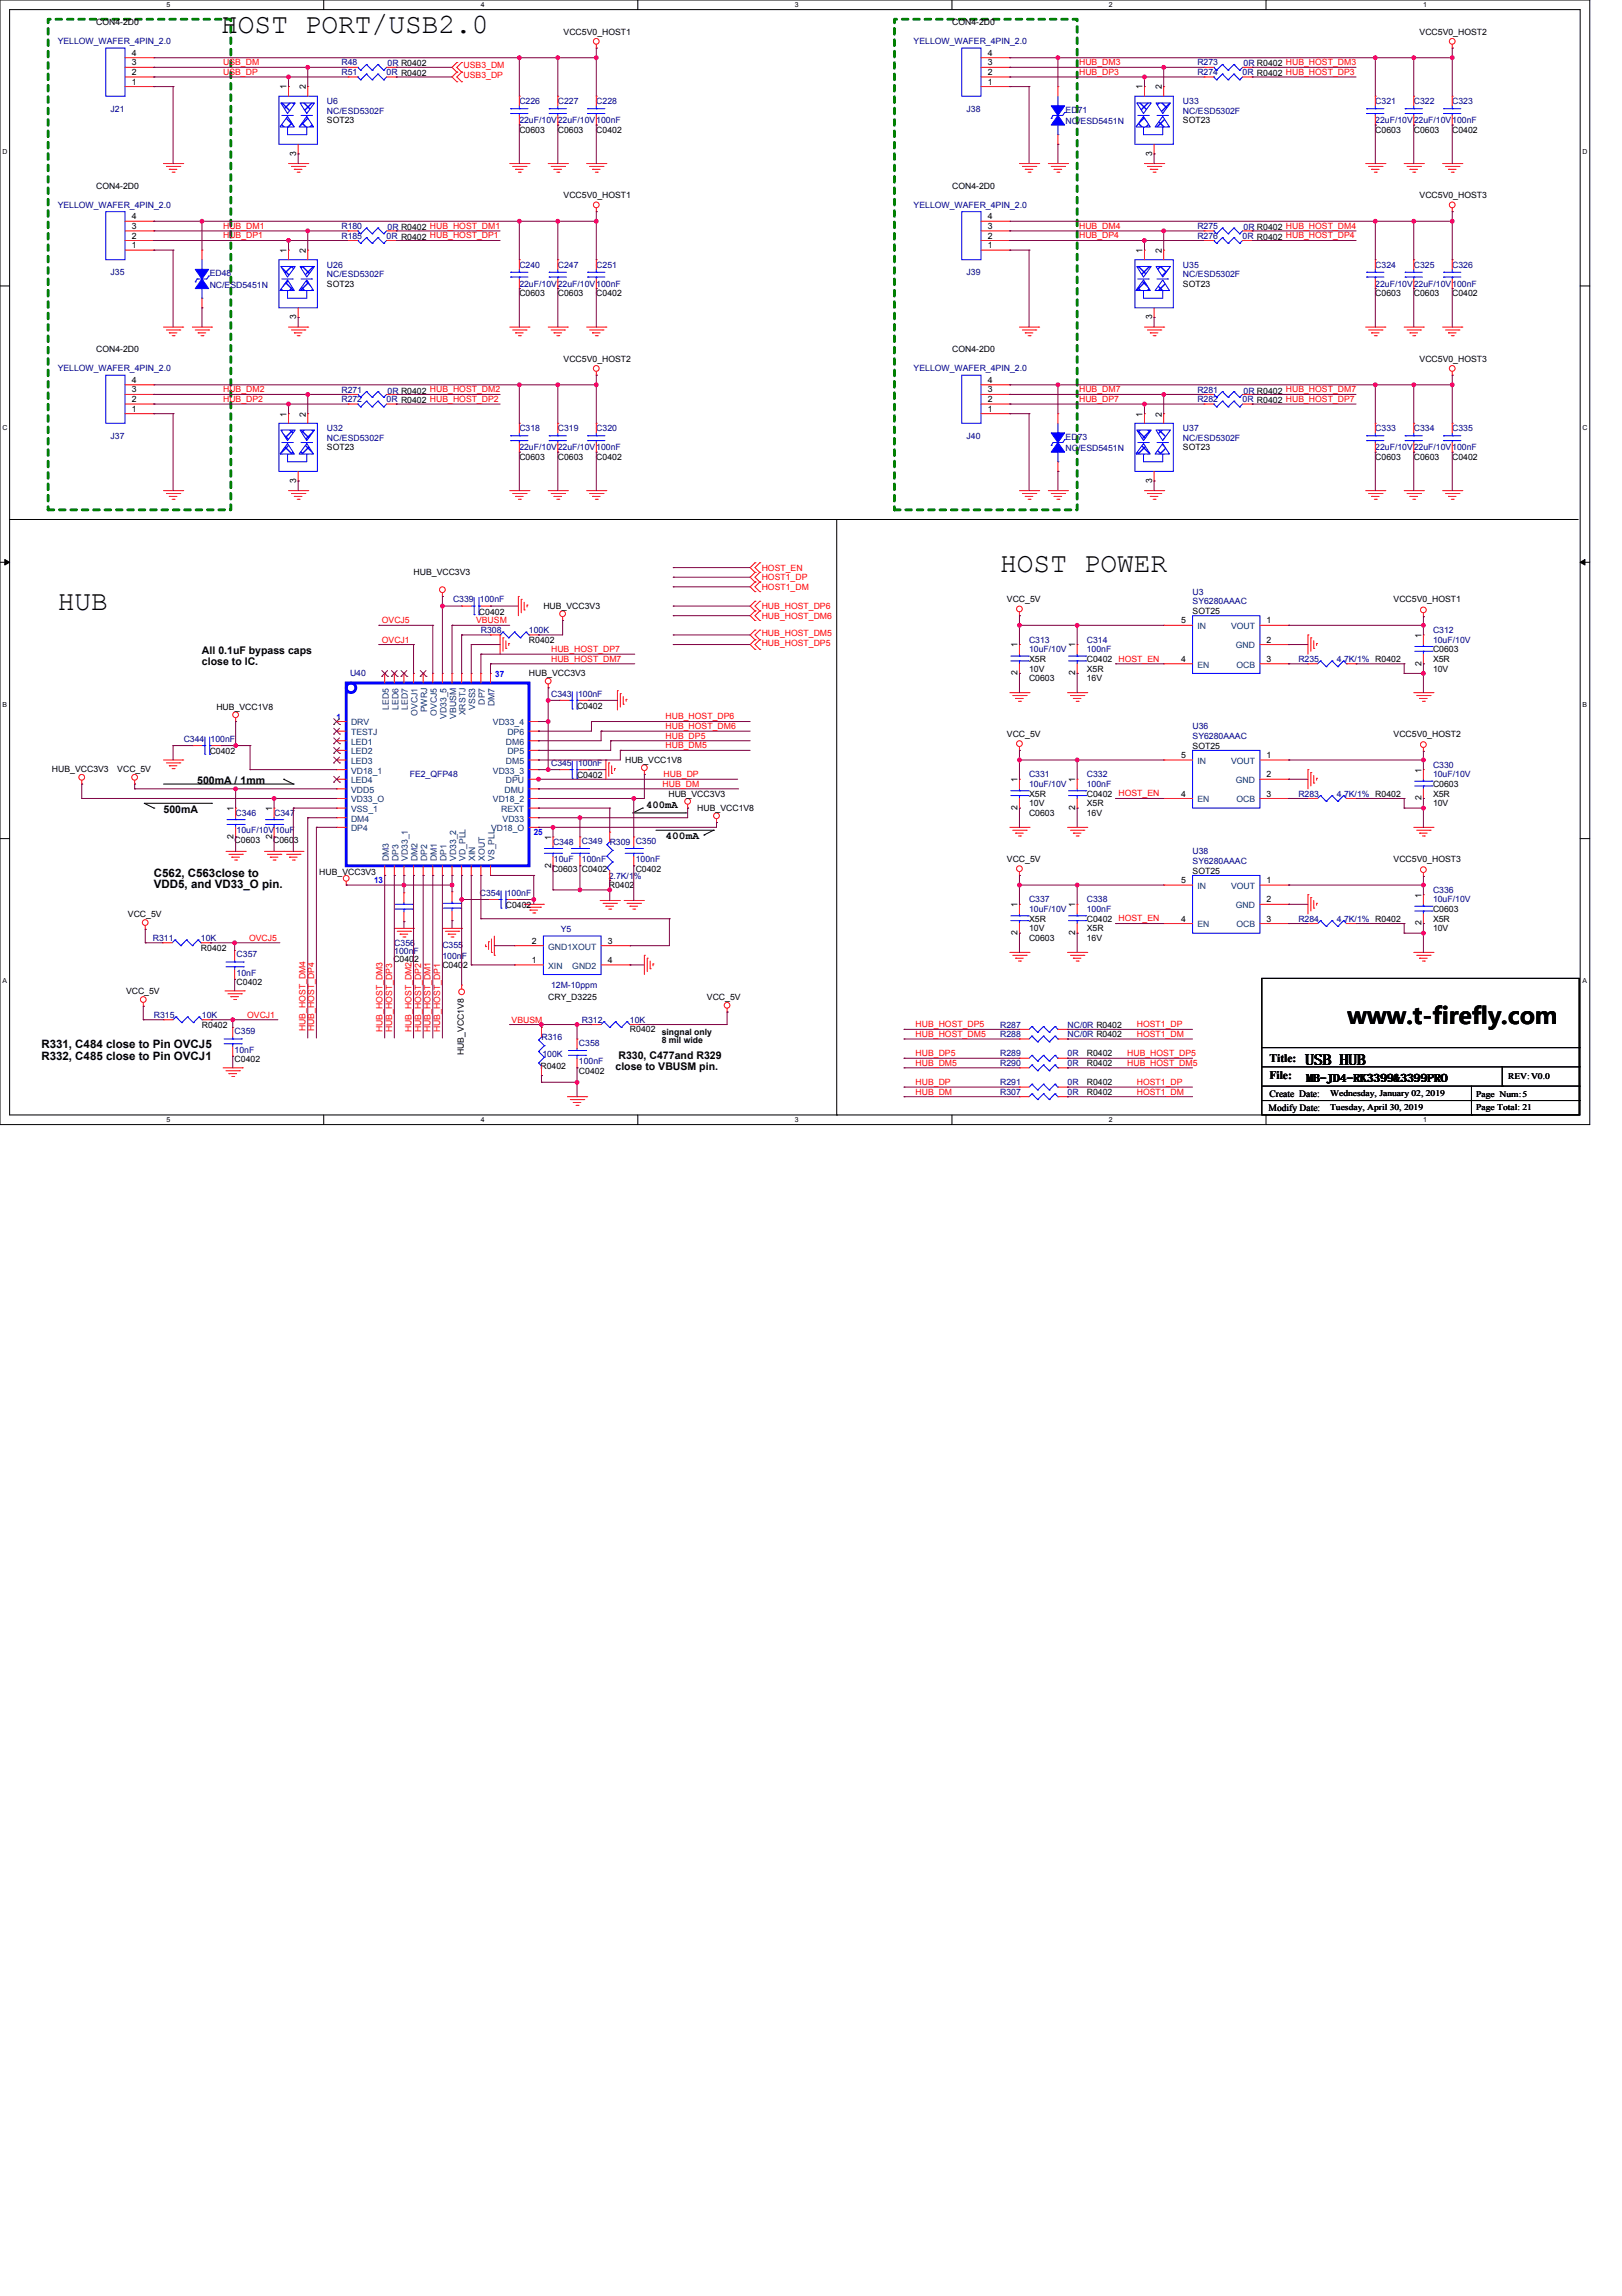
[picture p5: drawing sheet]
<svg xmlns="http://www.w3.org/2000/svg" width="210mm" height="297mm" viewBox="0 0 210 297" stroke-linecap="round" stroke-linejoin="round" font-family="sans-serif">
<defs><g id="words">
<g font-size="3.6">
<text x="28.6" y="4.2">HOST PORT/USB2.0</text>
<text x="129.4" y="73.9">HOST POWER</text>
<text x="7.5" y="78.9">HUB</text>
</g>
<text font-size="3" x="174.4" y="132.5">www.t-firefly.com</text>
<text font-size="2" x="169" y="137.7">USB HUB</text>
<g font-size="1.5">
<text x="19.9" y="113.4">C562, C563close to</text>
<text x="19.9" y="114.9">VDD5, and VD33_O pin.</text>
<text x="5.4" y="135.6">R331, C484 close to Pin OVCJ5</text>
<text x="5.4" y="137.1">R332, C485 close to Pin OVCJ1</text>
<text x="164.3" y="137.4">Title:</text>
<text x="164.3" y="139.6">File:</text>
<text x="169.1" y="139.9">MB-JD4-RK3399&amp;3399PRO</text>
</g>
<g font-size="1.4">
<text x="26.1" y="84.7">All 0.1uF bypass caps</text>
<text x="26.1" y="86.1">close to IC.</text>
<text x="25.5" y="101.5">500mA / 1mm</text>
<text x="21.2" y="105.2">500mA</text>
<text x="83.6" y="104.6">400mA</text>
<text x="86.1" y="108.6">400mA</text>
<text x="80" y="137.1">R330, C477and R329</text>
<text x="79.7" y="138.5">close to VBUSM pin.</text>
</g>
<g font-size="1.2">
<text x="164.2" y="143.8">Modify Date:</text>
<text x="164.3" y="141.9">Create Date:</text>
</g>
<g font-size="1.1" fill="#000080">
<text x="7.5" y="5.7">YELLOW_WAFER_4PIN_2.0</text>
<text x="118.2" y="5.7">YELLOW_WAFER_4PIN_2.0</text>
<text x="44.2" y="8.5">R48</text>
<text x="44.2" y="9.7">R51</text>
<text x="50" y="9.7">0R R0402</text>
<text x="50.2" y="8.6">0R R0402</text>
<text x="155" y="9.7">R274</text>
<text x="155" y="8.5">R273</text>
<text x="160.8" y="9.7">0R R0402 HUB_HOST_DP3</text>
<text x="160.9" y="8.6">0R R0402 HUB_HOST_DM3</text>
<text x="14.3" y="14.4">J21</text>
<text x="42.3" y="13.4">U6</text>
<text x="42.3" y="14.7">NC/ESD5302F</text>
<text x="67.2" y="13.4">C226</text>
<text x="67.2" y="15.9">22uF/10V22uF/10V100nF</text>
<text x="72.2" y="13.4">C227</text>
<text x="77.2" y="13.4">C228</text>
<text x="125.1" y="14.4">J38</text>
<text x="137.9" y="14.6">ED71</text>
<text x="137.9" y="16.1">NC/ESD5451N</text>
<text x="153.1" y="13.4">U33</text>
<text x="153.1" y="14.7">NC/ESD5302F</text>
<text x="178" y="13.4">C321</text>
<text x="178" y="15.9">22uF/10V22uF/10V100nF</text>
<text x="183" y="13.4">C322</text>
<text x="187.9" y="13.4">C323</text>
<text x="7.5" y="26.9">YELLOW_WAFER_4PIN_2.0</text>
<text x="44.2" y="29.6">R180</text>
<text x="50.2" y="29.8">0R R0402 HUB_HOST_DM1</text>
<text x="118.2" y="26.9">YELLOW_WAFER_4PIN_2.0</text>
<text x="155" y="29.6">R275</text>
<text x="160.9" y="29.8">0R R0402 HUB_HOST_DM4</text>
<text x="14.3" y="35.6">J35</text>
<text x="27.1" y="35.7">ED48</text>
<text x="42.3" y="34.6">U26</text>
<text x="42.3" y="35.9">NC/ESD5302F</text>
<text x="44.2" y="30.9">R185</text>
<text x="50" y="30.9">0R R0402 HUB_HOST_DP1</text>
<text x="67.2" y="34.6">C240</text>
<text x="72.2" y="34.6">C247</text>
<text x="77.2" y="34.6">C251</text>
<text x="125.1" y="35.6">J39</text>
<text x="153.1" y="34.6">U35</text>
<text x="153.1" y="35.9">NC/ESD5302F</text>
<text x="155" y="30.9">R276</text>
<text x="160.8" y="30.9">0R R0402 HUB_HOST_DP4</text>
<text x="178" y="34.6">C324</text>
<text x="183" y="34.6">C325</text>
<text x="187.9" y="34.6">C326</text>
<text x="27.1" y="37.2">NC/ESD5451N</text>
<text x="67.2" y="37.1">22uF/10V22uF/10V100nF</text>
<text x="178" y="37.1">22uF/10V22uF/10V100nF</text>
<text x="7.5" y="48.1">YELLOW_WAFER_4PIN_2.0</text>
<text x="44.2" y="52">R272</text>
<text x="44.2" y="50.8">R271</text>
<text x="50" y="52">0R R0402 HUB_HOST_DP2</text>
<text x="50.2" y="50.9">0R R0402 HUB_HOST_DM2</text>
<text x="118.2" y="48.1">YELLOW_WAFER_4PIN_2.0</text>
<text x="155" y="52">R282</text>
<text x="155" y="50.8">R281</text>
<text x="160.8" y="52">0R R0402 HUB_HOST_DP7</text>
<text x="160.9" y="50.9">0R R0402 HUB_HOST_DM7</text>
<text x="14.3" y="56.8">J37</text>
<text x="42.3" y="55.8">U32</text>
<text x="42.3" y="57">NC/ESD5302F</text>
<text x="67.2" y="55.8">C318</text>
<text x="67.2" y="58.3">22uF/10V22uF/10V100nF</text>
<text x="72.2" y="55.8">C319</text>
<text x="77.2" y="55.8">C320</text>
<text x="125.1" y="56.8">J40</text>
<text x="137.9" y="56.9">ED73</text>
<text x="137.9" y="58.4">NC/ESD5451N</text>
<text x="153.1" y="55.8">U37</text>
<text x="153.1" y="57">NC/ESD5302F</text>
<text x="178" y="55.8">C333</text>
<text x="178" y="58.3">22uF/10V22uF/10V100nF</text>
<text x="183" y="55.8">C334</text>
<text x="187.9" y="55.8">C335</text>
<text x="58.6" y="77.9">C339</text>
<text x="62.1" y="77.9">100nF</text>
<text x="154.3" y="76.9">U3</text>
<text x="62.2" y="81.9">R308</text>
<text x="68.5" y="81.9">100K</text>
<text x="133.2" y="83.1">C313</text>
<text x="140.6" y="83.1">C314</text>
<text x="154.3" y="78.2">SY6280AAAC</text>
<text x="185.4" y="81.9">C312</text>
<text x="185.4" y="83.1">10uF/10V</text>
<text x="45.3" y="87.5">U40</text>
<text x="133.2" y="84.4">10uF/10V</text>
<text x="140.6" y="84.4">100nF</text>
<text x="168" y="85.6">R235</text>
<text x="173" y="85.6">4.7K/1% R0402</text>
<text x="23.8" y="96">C344</text>
<text x="27.3" y="96">100nF</text>
<text x="71.3" y="90.1">C343</text>
<text x="74.8" y="90.1">100nF</text>
<text x="154.3" y="94.3">U36</text>
<text x="154.3" y="95.6">SY6280AAAC</text>
<text x="53" y="100.6">FE2_QFP48</text>
<text x="71.3" y="99.1">C345</text>
<text x="74.8" y="99.1">100nF</text>
<text x="133.2" y="100.6">C331</text>
<text x="133.2" y="101.8">10uF/10V</text>
<text x="140.6" y="100.6">C332</text>
<text x="140.6" y="101.8">100nF</text>
<text x="185.4" y="99.3">C330</text>
<text x="185.4" y="100.6">10uF/10V</text>
<text x="30.5" y="105.5">C346</text>
<text x="30.6" y="107.8">10uF/10V10uF</text>
<text x="35.5" y="105.5">C347</text>
<text x="168" y="103.1">R283</text>
<text x="173" y="103.1">4.7K/1% R0402</text>
<text x="71.6" y="109.3">C348</text>
<text x="71.7" y="111.5">10uF</text>
<text x="75.3" y="109.2">C349</text>
<text x="75.3" y="111.5">100nF</text>
<text x="78.8" y="113.8">2.7K/1%</text>
<text x="78.9" y="109.3">R309 C350</text>
<text x="82.3" y="111.5">100nF</text>
<text x="154.3" y="110.5">U38</text>
<text x="154.3" y="111.8">SY6280AAAC</text>
<text x="62.1" y="115.9">C354</text>
<text x="65.6" y="115.9">100nF</text>
<text x="133.2" y="116.8">C337</text>
<text x="133.2" y="118">10uF/10V</text>
<text x="140.6" y="116.8">C338</text>
<text x="140.6" y="118">100nF</text>
<text x="168" y="119.2">R284</text>
<text x="173" y="119.2">4.7K/1% R0402</text>
<text x="185.4" y="115.5">C336</text>
<text x="185.4" y="116.8">10uF/10V</text>
<text x="19.8" y="121.7">R311</text>
<text x="26" y="121.7">10K</text>
<text x="30.6" y="123.8">C357</text>
<text x="51" y="122.4">C356</text>
<text x="51" y="123.5">100nF</text>
<text x="57.3" y="122.6">C355</text>
<text x="57.3" y="124.1">100nF</text>
<text x="72.6" y="120.6">Y5</text>
<text x="19.9" y="131.7">R315</text>
<text x="26.1" y="131.7">10K</text>
<text x="30.6" y="126.2">10nF</text>
<text x="71.3" y="127.8">12M-10ppm</text>
<text x="30.4" y="133.8">C359</text>
<text x="30.4" y="136.2">10nF</text>
<text x="70.1" y="134.6">R316</text>
<text x="70.2" y="136.8">100K</text>
<text x="74.9" y="135.3">C358</text>
<text x="74.9" y="137.7">100nF</text>
<text x="75.3" y="132.3">R312</text>
<text x="81.5" y="132.3">10K</text>
<text x="129.4" y="134.2">R288</text>
<text x="129.4" y="137.9">R290</text>
<text x="129.4" y="132.9">R287</text>
<text x="129.4" y="136.7">R289</text>
<text x="138.1" y="134.2">NC/0R R0402</text>
<text x="138.1" y="137.9">0R</text>
<text x="138.1" y="132.9">NC/0R R0402</text>
<text x="138.1" y="136.7">0R</text>
<text x="129.4" y="141.6">R307</text>
<text x="129.4" y="140.4">R291</text>
<text x="138.1" y="141.6">0R</text>
<text x="138.1" y="140.4">0R</text>
</g>
<g font-size="1.1">
<text x="12.4" y="3.2">CON4-2D0</text>
<text x="72.9" y="4.5">VCC5V0_HOST1</text>
<text x="123.2" y="3.2">CON4-2D0</text>
<text x="183.7" y="4.5">VCC5V0_HOST2</text>
<text x="17" y="10.9">1</text>
<text x="17" y="9.7">2</text>
<text x="17" y="8.5">3</text>
<text x="17" y="7.2">4</text>
<text x="37.1" y="11.6" transform="rotate(-90 37.1 11.6)">1</text>
<text x="39.6" y="11.6" transform="rotate(-90 39.6 11.6)">2</text>
<text x="127.8" y="10.9">1</text>
<text x="127.8" y="9.7">2</text>
<text x="127.8" y="8.5">3</text>
<text x="127.8" y="7.2">4</text>
<text x="147.9" y="11.6" transform="rotate(-90 147.9 11.6)">1</text>
<text x="150.3" y="11.6" transform="rotate(-90 150.3 11.6)">2</text>
<text x="42.3" y="15.9">SOT23</text>
<text x="67.2" y="17.2">C0603</text>
<text x="72.2" y="17.2">C0603</text>
<text x="77.2" y="17.2">C0402</text>
<text x="153.1" y="15.9">SOT23</text>
<text x="178" y="17.2">C0603</text>
<text x="183" y="17.2">C0603</text>
<text x="187.9" y="17.2">C0402</text>
<text x="38.3" y="20.2" transform="rotate(-90 38.3 20.2)">3</text>
<text x="149.1" y="20.2" transform="rotate(-90 149.1 20.2)">3</text>
<text x="12.4" y="24.4">CON4-2D0</text>
<text x="17" y="29.6">3</text>
<text x="17" y="28.4">4</text>
<text x="72.9" y="25.6">VCC5V0_HOST1</text>
<text x="123.2" y="24.4">CON4-2D0</text>
<text x="127.8" y="29.6">3</text>
<text x="127.8" y="28.4">4</text>
<text x="183.7" y="25.6">VCC5V0_HOST3</text>
<text x="17" y="32.1">1</text>
<text x="17" y="30.9">2</text>
<text x="37.1" y="32.7" transform="rotate(-90 37.1 32.7)">1</text>
<text x="39.6" y="32.7" transform="rotate(-90 39.6 32.7)">2</text>
<text x="127.8" y="32.1">1</text>
<text x="127.8" y="30.9">2</text>
<text x="147.9" y="32.7" transform="rotate(-90 147.9 32.7)">1</text>
<text x="150.3" y="32.7" transform="rotate(-90 150.3 32.7)">2</text>
<text x="38.3" y="41.3" transform="rotate(-90 38.3 41.3)">3</text>
<text x="42.3" y="37.1">SOT23</text>
<text x="67.2" y="38.3">C0603</text>
<text x="72.2" y="38.3">C0603</text>
<text x="77.2" y="38.3">C0402</text>
<text x="149.1" y="41.3" transform="rotate(-90 149.1 41.3)">3</text>
<text x="153.1" y="37.1">SOT23</text>
<text x="178" y="38.3">C0603</text>
<text x="183" y="38.3">C0603</text>
<text x="187.9" y="38.3">C0402</text>
<text x="12.4" y="45.6">CON4-2D0</text>
<text x="72.9" y="46.8">VCC5V0_HOST2</text>
<text x="123.2" y="45.6">CON4-2D0</text>
<text x="183.7" y="46.8">VCC5V0_HOST3</text>
<text x="17" y="53.3">1</text>
<text x="17" y="52">2</text>
<text x="17" y="50.8">3</text>
<text x="17" y="49.5">4</text>
<text x="37.1" y="53.9" transform="rotate(-90 37.1 53.9)">1</text>
<text x="39.6" y="53.9" transform="rotate(-90 39.6 53.9)">2</text>
<text x="127.8" y="53.3">1</text>
<text x="127.8" y="52">2</text>
<text x="127.8" y="50.8">3</text>
<text x="127.8" y="49.5">4</text>
<text x="147.9" y="53.9" transform="rotate(-90 147.9 53.9)">1</text>
<text x="150.3" y="53.9" transform="rotate(-90 150.3 53.9)">2</text>
<text x="42.3" y="58.3">SOT23</text>
<text x="67.2" y="59.5">C0603</text>
<text x="72.2" y="59.5">C0603</text>
<text x="77.2" y="59.5">C0402</text>
<text x="153.1" y="58.3">SOT23</text>
<text x="178" y="59.5">C0603</text>
<text x="183" y="59.5">C0603</text>
<text x="187.9" y="59.5">C0402</text>
<text x="38.3" y="62.5" transform="rotate(-90 38.3 62.5)">3</text>
<text x="149.1" y="62.5" transform="rotate(-90 149.1 62.5)">3</text>
<text x="53.5" y="74.4">HUB_VCC3V3</text>
<text x="130.3" y="77.9">VCC_5V</text>
<text x="180.3" y="77.9">VCC5V0_HOST1</text>
<text x="62" y="79.5">C0402</text>
<text x="68.5" y="83.1">R0402</text>
<text x="70.3" y="78.8">HUB_VCC3V3</text>
<text x="131.7" y="83.8" transform="rotate(-90 131.7 83.8)">1</text>
<text x="139.1" y="83.8" transform="rotate(-90 139.1 83.8)">1</text>
<text x="152.8" y="80.6">5</text>
<text x="154.3" y="79.4">SOT25</text>
<text x="163.9" y="83.1">2</text>
<text x="163.9" y="80.6">1</text>
<text x="183.9" y="82.5" transform="rotate(-90 183.9 82.5)">1</text>
<text x="68.5" y="87.5">HUB_VCC3V3</text>
<text x="131.7" y="87.4" transform="rotate(-90 131.7 87.4)">2</text>
<text x="133.2" y="88.1">C0603</text>
<text x="133.2" y="85.6">X5R</text>
<text x="133.2" y="86.9">10V</text>
<text x="139.1" y="87.4" transform="rotate(-90 139.1 87.4)">2</text>
<text x="140.6" y="85.6">C0402</text>
<text x="140.6" y="86.9">X5R</text>
<text x="140.6" y="88.1">16V</text>
<text x="152.8" y="85.6">4</text>
<text x="163.9" y="85.6">3</text>
<text x="183.9" y="86.1" transform="rotate(-90 183.9 86.1)">2</text>
<text x="185.4" y="84.4">C0603</text>
<text x="185.4" y="85.6">X5R</text>
<text x="185.4" y="86.9">10V</text>
<text x="28" y="91.9">HUB_VCC1V8</text>
<text x="74.7" y="91.7">C0402</text>
<text x="130.3" y="95.3">VCC_5V</text>
<text x="180.3" y="95.3">VCC5V0_HOST2</text>
<text x="6.7" y="99.8">HUB_VCC3V3</text>
<text x="15.2" y="99.8">VCC_5V</text>
<text x="27.1" y="97.6">C0402</text>
<text x="74.7" y="100.7">C0402</text>
<text x="80.9" y="98.7">HUB_VCC1V8</text>
<text x="131.7" y="101.2" transform="rotate(-90 131.7 101.2)">1</text>
<text x="139.1" y="101.2" transform="rotate(-90 139.1 101.2)">1</text>
<text x="152.8" y="98.1">5</text>
<text x="154.3" y="96.8">SOT25</text>
<text x="163.9" y="100.6">2</text>
<text x="163.9" y="98.1">1</text>
<text x="183.9" y="99.9" transform="rotate(-90 183.9 99.9)">1</text>
<text x="185.4" y="101.8">C0603</text>
<text x="30.2" y="104.9" transform="rotate(-90 30.2 104.9)">1</text>
<text x="35.2" y="104.9" transform="rotate(-90 35.2 104.9)">1</text>
<text x="86.5" y="103.1">HUB_VCC3V3</text>
<text x="90.2" y="104.9">HUB_VCC1V8</text>
<text x="131.7" y="104.8" transform="rotate(-90 131.7 104.8)">2</text>
<text x="133.2" y="105.5">C0603</text>
<text x="133.2" y="103.1">X5R</text>
<text x="133.2" y="104.3">10V</text>
<text x="139.1" y="104.8" transform="rotate(-90 139.1 104.8)">2</text>
<text x="140.6" y="103.1">C0402</text>
<text x="140.6" y="104.3">X5R</text>
<text x="140.6" y="105.5">16V</text>
<text x="152.8" y="103">4</text>
<text x="163.9" y="103">3</text>
<text x="183.9" y="103.5" transform="rotate(-90 183.9 103.5)">2</text>
<text x="185.4" y="103.1">X5R</text>
<text x="185.4" y="104.3">10V</text>
<text x="30.2" y="108.5" transform="rotate(-90 30.2 108.5)">2</text>
<text x="30.4" y="109">C0603</text>
<text x="35.2" y="108.5" transform="rotate(-90 35.2 108.5)">2</text>
<text x="35.3" y="109">C0603</text>
<text x="41.3" y="113.3">HUB_VCC3V3</text>
<text x="71.3" y="112.3" transform="rotate(-90 71.3 112.3)">2</text>
<text x="71.3" y="108.7" transform="rotate(-90 71.3 108.7)">1</text>
<text x="71.4" y="112.8">C0603</text>
<text x="75.3" y="112.8">C0402</text>
<text x="82.3" y="112.8">C0402</text>
<text x="130.3" y="111.5">VCC_5V</text>
<text x="154.3" y="113">SOT25</text>
<text x="180.3" y="111.5">VCC5V0_HOST3</text>
<text x="16.6" y="118.6">VCC_5V</text>
<text x="65.5" y="117.5">C0402</text>
<text x="78.8" y="114.9">R0402</text>
<text x="131.7" y="117.4" transform="rotate(-90 131.7 117.4)">1</text>
<text x="133.2" y="119.2">X5R</text>
<text x="139.1" y="117.4" transform="rotate(-90 139.1 117.4)">1</text>
<text x="140.6" y="119.2">C0402</text>
<text x="152.8" y="119.2">4</text>
<text x="152.8" y="114.2">5</text>
<text x="163.9" y="119.2">3</text>
<text x="163.9" y="116.7">2</text>
<text x="163.9" y="114.2">1</text>
<text x="183.9" y="119.7" transform="rotate(-90 183.9 119.7)">2</text>
<text x="183.9" y="116.1" transform="rotate(-90 183.9 116.1)">1</text>
<text x="185.4" y="118">C0603</text>
<text x="185.4" y="119.2">X5R</text>
<text x="26" y="123">R0402</text>
<text x="50.9" y="124.5">C0402</text>
<text x="57.3" y="125.2">C0402</text>
<text x="68.8" y="124.6">1</text>
<text x="68.8" y="122.1">2</text>
<text x="78.7" y="122.1">3</text>
<text x="78.7" y="124.6">4</text>
<text x="131.7" y="121" transform="rotate(-90 131.7 121)">2</text>
<text x="133.2" y="121.7">C0603</text>
<text x="133.2" y="120.5">10V</text>
<text x="139.1" y="121" transform="rotate(-90 139.1 121)">2</text>
<text x="140.6" y="120.5">X5R</text>
<text x="140.6" y="121.7">16V</text>
<text x="185.4" y="120.5">10V</text>
<text x="16.3" y="128.6">VCC_5V</text>
<text x="30.6" y="127.5">C0402</text>
<text x="70.9" y="129.3">CRY_D3225</text>
<text x="91.5" y="129.3">VCC_5V</text>
<text x="26.1" y="132.9">R0402</text>
<text x="30.4" y="137.4">C0402</text>
<text x="60" y="136.5" transform="rotate(-90 60 136.5)">HUB_VCC1V8</text>
<text x="81.5" y="133.6">R0402</text>
<text x="85.6" y="133.8">singnal only</text>
<text x="85.6" y="135">8 mil wide</text>
<text x="140.6" y="137.9">R0402</text>
<text x="140.6" y="136.7">R0402</text>
<text x="69.9" y="138.3">R0402</text>
<text x="74.9" y="138.9">C0402</text>
<text x="140.6" y="141.6">R0402</text>
<text x="140.6" y="140.4">R0402</text>
<text x="172.1" y="141.8">Wednesday, January 02, 2019</text>
<text x="172.1" y="143.6">Tuesday, April 30, 2019</text>
<text x="191" y="141.9">Page Num:5</text>
<text x="191" y="143.6">Page Total: 21</text>
<text x="195.2" y="139.6">REV:V0.0</text>
</g>
<g font-size="1.1" fill="#f00">
<text x="28.9" y="8.4">USB_DM</text>
<text x="28.9" y="9.7">USB_DP</text>
<text x="60" y="8.8">USB3_DM</text>
<text x="60" y="10.1">USB3_DP</text>
<text x="139.6" y="8.4">HUB_DM3</text>
<text x="139.6" y="9.7">HUB_DP3</text>
<text x="28.9" y="29.6">HUB_DM1</text>
<text x="139.6" y="29.6">HUB_DM4</text>
<text x="28.9" y="30.8">HUB_DP1</text>
<text x="139.6" y="30.8">HUB_DP4</text>
<text x="28.9" y="50.7">HUB_DM2</text>
<text x="28.9" y="52">HUB_DP2</text>
<text x="139.6" y="50.7">HUB_DM7</text>
<text x="139.6" y="52">HUB_DP7</text>
<text x="98.6" y="75.1">HOST1_DP</text>
<text x="98.6" y="73.8">HOST_EN</text>
<text x="98.6" y="76.3">HOST1_DM</text>
<text x="49.4" y="80.7">OVCJ5</text>
<text x="49.4" y="83.1">OVCJ1</text>
<text x="61.6" y="80.7">VBUSM</text>
<text x="98.6" y="80">HUB_HOST_DM6</text>
<text x="98.6" y="78.8">HUB_HOST_DP6</text>
<text x="98.6" y="82.3">HUB_HOST_DM5</text>
<text x="98.6" y="83.5">HUB_HOST_DP5</text>
<text x="71.3" y="85.6">HUB_HOST_DM7</text>
<text x="71.3" y="84.4">HUB_HOST_DP7</text>
<text x="144.7" y="85.6">HOST_EN</text>
<text x="86.1" y="95.6">HUB_DP5</text>
<text x="86.1" y="94.3">HUB_HOST_DM6</text>
<text x="86.1" y="93.1">HUB_HOST_DP6</text>
<text x="85.8" y="101.8">HUB_DM</text>
<text x="85.9" y="100.5">HUB_DP</text>
<text x="86.1" y="96.8">HUB_DM5</text>
<text x="144.7" y="103">HOST_EN</text>
<text x="144.7" y="119.2">HOST_EN</text>
<text x="32.2" y="121.7">OVCJ5</text>
<text x="32" y="131.7">OVCJ1</text>
<text x="39.5" y="133.4" transform="rotate(-90 39.5 133.4)">HUB_HOST_DM4</text>
<text x="40.7" y="133.4" transform="rotate(-90 40.7 133.4)">HUB_HOST_DP4</text>
<text x="49.5" y="133.5" transform="rotate(-90 49.5 133.5)">HUB_HOST_DM3</text>
<text x="50.7" y="133.5" transform="rotate(-90 50.7 133.5)">HUB_HOST_DP3</text>
<text x="53.2" y="133.5" transform="rotate(-90 53.2 133.5)">HUB_HOST_DM2</text>
<text x="54.5" y="133.5" transform="rotate(-90 54.5 133.5)">HUB_HOST_DP2</text>
<text x="55.7" y="133.5" transform="rotate(-90 55.7 133.5)">HUB_HOST_DM1</text>
<text x="57" y="133.5" transform="rotate(-90 57 133.5)">HUB_HOST_DP1</text>
<text x="66.2" y="132.3">VBUSM</text>
<text x="118.5" y="134.1">HUB_HOST_DM5</text>
<text x="118.5" y="132.9">HUB_HOST_DP5</text>
<text x="118.5" y="136.6">HUB_DP5</text>
<text x="118.5" y="137.9">HUB_DM5</text>
<text x="145.9" y="136.6">HUB_HOST_DP5</text>
<text x="145.9" y="137.9">HUB_HOST_DM5</text>
<text x="147.1" y="134.1">HOST1_DM</text>
<text x="147.1" y="132.9">HOST1_DP</text>
<text x="118.5" y="141.6">HUB_DM</text>
<text x="118.5" y="140.4">HUB_DP</text>
<text x="147.1" y="141.6">HOST1_DM</text>
<text x="147.1" y="140.4">HOST1_DP</text>
</g>
<g font-size="1.1" fill="#004080">
<text x="155" y="81.4">IN</text>
<text x="159.3" y="81.4">VOUT</text>
<text x="159.9" y="83.9">GND</text>
<text x="155" y="86.4">EN</text>
<text x="160" y="86.4">OCB</text>
<text x="45.4" y="93.8">DRV</text>
<text x="45.4" y="95.1">TESTJ</text>
<text x="50.3" y="91.8" transform="rotate(-90 50.3 91.8)">LED5</text>
<text x="51.5" y="91.8" transform="rotate(-90 51.5 91.8)">LED6</text>
<text x="52.8" y="91.8" transform="rotate(-90 52.8 91.8)">LED7</text>
<text x="54" y="92.6" transform="rotate(-90 54 92.6)">OVCJ1</text>
<text x="55.3" y="92.2" transform="rotate(-90 55.3 92.2)">PWRJ</text>
<text x="56.5" y="92.6" transform="rotate(-90 56.5 92.6)">OVCJ5</text>
<text x="57.8" y="93" transform="rotate(-90 57.8 93)">VD33_5</text>
<text x="59" y="93" transform="rotate(-90 59 93)">VBUSM</text>
<text x="60.3" y="92.5" transform="rotate(-90 60.3 92.5)">XRSTJ</text>
<text x="61.5" y="91.9" transform="rotate(-90 61.5 91.9)">VSS3</text>
<text x="62.8" y="91.2" transform="rotate(-90 62.8 91.2)">DP7</text>
<text x="63.8" y="93.8">VD33_4</text>
<text x="64" y="91.4" transform="rotate(-90 64 91.4)">DM7</text>
<text x="65.7" y="95.1">DP6</text>
<text x="45.4" y="96.3">LED1</text>
<text x="45.4" y="97.6">LED2</text>
<text x="45.4" y="98.8">LED3</text>
<text x="45.4" y="100.1">VD18_1</text>
<text x="45.4" y="101.3">LED4</text>
<text x="63.8" y="100.1">VD33_3</text>
<text x="65.5" y="98.8">DM5</text>
<text x="65.5" y="96.3">DM6</text>
<text x="65.5" y="101.3">DPU</text>
<text x="65.7" y="97.6">DP5</text>
<text x="155" y="98.8">IN</text>
<text x="159.3" y="98.8">VOUT</text>
<text x="159.9" y="101.3">GND</text>
<text x="45.4" y="102.6">VDD5</text>
<text x="45.4" y="103.8">VD33_O</text>
<text x="45.4" y="105">VSS_1</text>
<text x="45.4" y="106.3">DM4</text>
<text x="45.4" y="107.5">DP4</text>
<text x="63.5" y="107.5">VD18_O</text>
<text x="63.8" y="103.8">VD18_2</text>
<text x="64.9" y="105">REXT</text>
<text x="65" y="106.3">VD33</text>
<text x="65.3" y="102.6">DMU</text>
<text x="155" y="103.8">EN</text>
<text x="160" y="103.8">OCB</text>
<text x="50.3" y="111.4" transform="rotate(-90 50.3 111.4)">DM3</text>
<text x="51.5" y="111.4" transform="rotate(-90 51.5 111.4)">DP3</text>
<text x="52.8" y="111.4" transform="rotate(-90 52.8 111.4)">VD33_1</text>
<text x="54" y="111.4" transform="rotate(-90 54 111.4)">DM2</text>
<text x="55.3" y="111.4" transform="rotate(-90 55.3 111.4)">DP2</text>
<text x="56.5" y="111.4" transform="rotate(-90 56.5 111.4)">DM1</text>
<text x="57.8" y="111.4" transform="rotate(-90 57.8 111.4)">DP1</text>
<text x="59" y="111.4" transform="rotate(-90 59 111.4)">VD33_2</text>
<text x="60.3" y="111.4" transform="rotate(-90 60.3 111.4)">VD_PLL</text>
<text x="61.5" y="111.4" transform="rotate(-90 61.5 111.4)">XIN</text>
<text x="62.8" y="111.4" transform="rotate(-90 62.8 111.4)">XOUT</text>
<text x="64" y="111.4" transform="rotate(-90 64 111.4)">VS_PLL</text>
<text x="155" y="120">EN</text>
<text x="155" y="115">IN</text>
<text x="159.3" y="115">VOUT</text>
<text x="159.9" y="117.5">GND</text>
<text x="160" y="120">OCB</text>
<text x="70.9" y="125.3">XIN</text>
<text x="70.9" y="122.8">GND1XOUT</text>
<text x="74.1" y="125.3">GND2</text>
</g>
<g font-size="1.1" fill="#00f">
<text x="64.1" y="87.5">37</text>
<text x="43.6" y="93.1">1</text>
<text x="69.1" y="108.1">25</text>
<text x="48.4" y="114.2">13</text>
</g>
<g font-size=".9">
<text x="21.6" y=".9">5</text>
<text x="62.2" y=".9">4</text>
<text x="102.9" y=".9">3</text>
<text x="143.5" y=".9">2</text>
<text x="184.2" y=".9">1</text>
<text x=".3" y="19.9">D</text>
<text x="204.8" y="19.9">D</text>
<text x=".3" y="55.7">C</text>
<text x="204.8" y="55.7">C</text>
<text x=".3" y="91.4">B</text>
<text x="204.8" y="91.4">B</text>
<text x=".3" y="127.2">A</text>
<text x="204.8" y="127.2">A</text>
<text x="21.6" y="145.2">5</text>
<text x="62.2" y="145.2">4</text>
<text x="102.9" y="145.2">3</text>
<text x="143.5" y="145.2">2</text>
<text x="184.2" y="145.2">1</text>
</g>
</g></defs>
<path d="M0 0h205.7v145.5h-205.7zM1.2 1.2h203.3v143h-203.3z" fill="none" stroke="#000" stroke-width=".13"/>
<g fill="#fff">
<path d="M21.6 .1h.5v1h-.5z"/>
<path d="M21.6 144.4h.5v1h-.5z"/>
</g>
<path d="M41.9 0v1.2M41.9 144.2v1.3" fill="none" stroke="#000" stroke-width=".13"/>
<g fill="#fff">
<path d="M62.2 .1h.5v1h-.5z"/>
<path d="M62.2 144.4h.5v1h-.5z"/>
</g>
<path d="M82.5 0v1.2M82.5 144.2v1.3" fill="none" stroke="#000" stroke-width=".13"/>
<g fill="#fff">
<path d="M102.9 .1h.5v1h-.5z"/>
<path d="M102.9 144.4h.5v1h-.5z"/>
</g>
<path d="M123.2 0v1.2M123.2 144.2v1.3" fill="none" stroke="#000" stroke-width=".13"/>
<g fill="#fff">
<path d="M143.5 .1h.5v1h-.5z"/>
<path d="M143.5 144.4h.5v1h-.5z"/>
</g>
<path d="M163.8 0v1.2M163.8 144.2v1.3" fill="none" stroke="#000" stroke-width=".13"/>
<g fill="#fff">
<path d="M184.2 .1h.5v1h-.5z"/>
<path d="M184.2 144.4h.5v1h-.5z"/>
<path d="M.3 19.1h.7v1h-.7z"/>
<path d="M204.8 19.1h.6v1h-.6z"/>
<path d="M.3 54.9h.7v1h-.7z"/>
<path d="M204.8 54.9h.6v1h-.6z"/>
</g>
<path d="M0 37h1.2M204.5 37h1.2" fill="none" stroke="#000" stroke-width=".13"/>
<g fill="#fff">
<path d="M.3 90.6h.6v1h-.6z"/>
<path d="M204.8 90.6h.6v1h-.6z"/>
</g>
<path d="M0 72.7h1.2M.6 72.4l.6 .3-.6 .4zM204.5 72.7l.6-.3v.7zM204.5 72.7h1.2" fill="none" stroke="#000" stroke-width=".13"/>
<path d="M.6 72.4l.6 .3-.6 .4zM204.5 72.7l.6-.3v.7z" fill="#000"/>
<g fill="#fff">
<path d="M.3 126.4h.6v1h-.6z"/>
<path d="M204.8 126.4h.6v1h-.6z"/>
</g>
<g fill="none" stroke="#000" stroke-width=".13">
<path d="M1.2 67.2h202.9M108.3 67.2v77M204.1 67.2h.1M0 108.5h1.2M19.9 104.5h.1M21.2 101.4h16.8M27.4 103.9h.1M27.4 103.9h-8.7l1.2 .6M36.7 100.8h.1M36.7 100.8l1.3 .6M38 101.4h.1M83.1 104.5h.1"/>
<path d="M83.1 104.5l-1.2 .7h6.8M84.9 107.4h7.4M88.7 105.2h.1M91.1 108h.1M92.3 107.4h.1M92.3 107.4l-1.2 .6M204.5 108.5h1.2M163.3 126.6h41.1v17.6h-41.1zM163.3 135.5h41.1M163.3 138h41.1M194.4 138v2.5M204.4 135.5h.1"/>
<path d="M204.4 138h.1M108.3 144.2h.1M163.3 140.5h41.1M163.3 142.4h41.1M190.4 144.2h.1M190.4 140.5v3.7M194.4 140.5h.1M204.4 140.5h.1M204.4 142.4h.1"/>
</g>
<path d="M6.2 2.5h23.7v63.5h-23.7zM115.7 2.5h23.7v63.5h-23.7z" fill="none" stroke="#008000" stroke-width=".37" stroke-dasharray=".7 .7"/>
<g fill="none" stroke="#f00" stroke-width=".13">
<path d="M59.1 9.3h.1M59.1 8.1h.1M59.1 10.6h.1M59.1 8.1l-.6 .6 .6 .6M59.1 9.3l-.6 .7 .6 .6M59.7 8.1h.1M59.7 9.3h.1M59.7 10.6h.1M59.7 8.1l-.6 .6 .6 .6M59.7 9.3l-.6 .7 .6 .6M77.2 6.2h.1M77.2 5.7v.5"/>
<path d="M155.8 10h.1M155.8 10h1.3M160.8 10h1.2M162 10h.1M187.9 6.2h.1M187.9 5.7v.5M21.2 21.2h2.4M21.5 21.5h1.8M21.9 21.9h.1M21.9 21.9h1M22.3 22.3h.2M22.5 22.3h.1"/>
<path d="M23.3 21.5h.1M23.6 21.2h.1M37.3 21.2h2.5M37.7 21.5h1.8M38.1 21.9h.1M38.1 21.9h1M38.5 22.3h.2M38.7 22.3h.1M39.5 21.5h.1M39.8 21.2h.1M66 21.2h2.5M66.3 21.5h1.8"/>
<path d="M66.7 21.9h.1M66.7 21.9h1M67.1 22.3h.2M67.3 22.3h.1M68.1 21.5h.1M68.5 21.2h.1M70.9 21.2h2.5M71.3 21.5h1.8M71.7 21.9h.1M71.7 21.9h1M72.1 22.3h.2M72.2 37.3h.1"/>
<path d="M72.2 33.6h.1M72.2 33.6v1.2M72.2 36.1v1.2M72.3 22.3h.1M73.1 21.5h.1M73.4 21.2h.1M75.9 21.2h2.5M76.3 21.5h1.7M76.7 21.9h.1M76.7 21.9h1M77 22.3h.3M77.2 27.4h.1"/>
<path d="M77.2 37.3h.1M77.2 33.6h.1M77.2 26.9v.5M77.2 33.6v1.2M77.2 36.1v1.2M77.3 22.3h.1M78 21.5h.1M78.4 21.2h.1M131.9 21.2h2.5M132.3 21.5h1.7M132.7 21.9h.1M132.7 21.9h1"/>
<path d="M133 22.3h.3M133.3 22.3h.1M134 21.5h.1M134.4 21.2h.1M135.7 21.2h2.5M136 21.5h1.8M136.4 21.9h.1M136.4 21.9h1M136.8 22.3h.2M137 22.3h.1M137.8 21.5h.1M138.2 21.2h.1"/>
<path d="M148.1 21.2h2.5M148.5 21.5h1.7M148.9 21.9h.1M148.9 21.9h.9M149.2 22.3h.3M149.5 22.3h.1M150.2 21.5h.1M150.6 21.2h.1M176.7 21.2h2.5M177.1 21.5h1.7M177.5 21.9h.1M177.5 21.9h1"/>
<path d="M177.9 22.3h.2M178.1 22.3h.1M178.8 21.5h.1M179.2 21.2h.1M181.7 21.2h2.5M182.1 21.5h1.7M182.5 21.9h.1M182.5 21.9h1M182.8 22.3h.3M183.1 22.3h.1M183.8 21.5h.1M184.2 21.2h.1"/>
<path d="M186.7 21.2h2.5M187.1 21.5h1.7M187.4 21.9h.1M187.4 21.9h1M187.8 22.3h.3M187.9 27.4h.1M187.9 26.9v.5M188.1 22.3h.1M188.8 21.5h.1M189.2 21.2h.1M21.2 42.3h2.4M21.5 42.7h1.8"/>
<path d="M21.9 43.1h.1M21.9 43.1h1M22.3 43.4h.2M22.5 43.4h.1M23.3 42.7h.1M23.6 42.3h.1M24.9 42.3h2.5M25.3 42.7h1.7M25.6 43.1h.1M25.6 43.1h1M26 43.4h.3M26.3 43.4h.1"/>
<path d="M27 42.7h.1M27.4 42.3h.1M37.3 42.3h2.5M37.7 42.7h1.8M38.1 43.1h.1M38.1 43.1h1M38.5 43.4h.2M38.7 43.4h.1M39.5 42.7h.1M39.8 42.3h.1M45.1 52.3h.1M45.1 52.3h1.2"/>
<path d="M50 52.3h1.3M51.3 52.3h.1M66 42.3h2.5M66.3 42.7h1.8M66.7 43.1h.1M66.7 43.1h1M67.1 43.4h.2M67.2 58.5h.1M67.2 54.8h.1M67.2 54.8v1.2M67.2 57.3v1.2M67.3 43.4h.1"/>
<path d="M68.1 42.7h.1M68.5 42.3h.1M70.9 42.3h2.5M71.3 42.7h1.8M71.7 43.1h.1M71.7 43.1h1M72.1 43.4h.2M72.3 43.4h.1M73.1 42.7h.1M73.4 42.3h.1M75.9 42.3h2.5M76.3 42.7h1.7"/>
<path d="M76.7 43.1h.1M76.7 43.1h1M77 43.4h.3M77.2 48.5h.1M77.2 48v.5M77.3 43.4h.1M78 42.7h.1M78.4 42.3h.1M131.9 42.3h2.5M132.3 42.7h1.7M132.7 43.1h.1M132.7 43.1h1"/>
<path d="M133 43.4h.3M133.3 43.4h.1M134 42.7h.1M134.4 42.3h.1M148.1 42.3h2.5M148.5 42.7h1.7M148.9 43.1h.1M148.9 43.1h.9M149.2 43.4h.3M149.5 43.4h.1M150.2 42.7h.1M150.6 42.3h.1"/>
<path d="M155.8 52.3h.1M155.8 52.3h1.3M160.8 52.3h1.2M162 52.3h.1M176.7 42.3h2.5M177.1 42.7h1.7M177.5 43.1h.1M177.5 43.1h1M177.9 43.4h.2M178 58.5h.1M178 54.8h.1M178 54.8v1.2"/>
<path d="M178 57.3v1.2M178.1 43.4h.1M178.8 42.7h.1M179.2 42.3h.1M181.7 42.3h2.5M182.1 42.7h1.7M182.5 43.1h.1M182.5 43.1h1M182.8 43.4h.3M183.1 43.4h.1M183.8 42.7h.1M184.2 42.3h.1"/>
<path d="M186.7 42.3h2.5M187.1 42.7h1.7M187.4 43.1h.1M187.4 43.1h1M187.8 43.4h.3M187.9 48.5h.1M187.9 48v.5M188.1 43.4h.1M188.8 42.7h.1M189.2 42.3h.1M21.2 63.5h2.4M21.5 63.8h1.8"/>
<path d="M21.9 64.2h.1M21.9 64.2h1M22.3 64.6h.2M22.5 64.6h.1M23.3 63.8h.1M23.6 63.5h.1M37.3 63.5h2.5M37.7 63.8h1.8M38.1 64.2h.1M38.1 64.2h1M38.5 64.6h.2M38.7 64.6h.1"/>
<path d="M39.5 63.8h.1M39.8 63.5h.1M57.3 77.2h.1M57.3 76.7v.5M66 63.5h2.5M66.3 63.8h1.8M66.7 64.2h.1M66.7 64.2h1M67.1 77.2h.1M67.1 77.2v2.5M67.1 64.6h.2M67.3 64.6h.1"/>
<path d="M67.5 77.5h.1M67.5 77.5v1.8M67.8 78.9h.1M67.8 77.9v1M68.1 63.8h.1M68.2 78.3h.1M68.2 78.3v.2M68.5 63.5h.1M70.9 63.5h2.5M71.3 63.8h1.8M71.7 64.2h.1M71.7 64.2h1"/>
<path d="M72.1 64.6h.2M72.3 64.6h.1M72.8 79.8v.5M73.1 63.8h.1M73.4 63.5h.1M75.9 63.5h2.5M76.3 63.8h1.7M76.7 64.2h.1M76.7 64.2h1M77 64.6h.3M77.3 64.6h.1M78 63.8h.1"/>
<path d="M78.4 63.5h.1M97.7 74.1h.1M97.7 75.3h.1M97.7 72.8h.1M97.7 76.5h.1M97.7 79h.1M97.7 77.8h.1M97.7 74.1l-.6 .6 .6 .6M97.7 72.8l-.6 .6 .6 .7M97.7 75.3l-.6 .6 .6 .6M97.7 79l-.6 .7 .6 .6M97.7 77.8l-.6 .6 .6 .6"/>
<path d="M98.3 75.3h.1M98.3 74.1h.1M98.3 72.8h.1M98.3 76.5h.1M98.3 79h.1M98.3 77.8h.1M98.3 74.1l-.6 .6 .6 .6M98.3 72.8l-.6 .6 .6 .7M98.3 75.3l-.6 .6 .6 .6M98.3 79l-.6 .7 .6 .6M98.3 77.8l-.6 .6 .6 .6M131.9 79.7h.1"/>
<path d="M131.9 63.5h2.5M131.9 79.2v.5M132.3 63.8h1.7M132.7 64.2h.1M132.7 64.2h1M133 64.6h.3M133.3 64.6h.1M134 63.8h.1M134.4 63.5h.1M135.7 63.5h2.5M136 63.8h1.8M136.4 64.2h.1"/>
<path d="M136.4 64.2h1M136.8 64.6h.2M137 64.6h.1M137.8 63.8h.1M138.2 63.5h.1M148.1 63.5h2.5M148.5 63.8h1.7M148.9 64.2h.1M148.9 64.2h.9M149.2 64.6h.3M149.5 64.6h.1M150.2 63.8h.1"/>
<path d="M150.6 63.5h.1M176.7 63.5h2.5M177.1 63.8h1.7M177.5 64.2h.1M177.5 64.2h1M177.9 64.6h.2M178.1 64.6h.1M178.8 63.8h.1M179.2 63.5h.1M181.7 63.5h2.5M182.1 63.8h1.7M182.5 64.2h.1"/>
<path d="M182.5 64.2h1M182.8 64.6h.3M183.1 64.6h.1M183.8 63.8h.1M184.2 63.5h.1M184.2 79.8h.1M184.2 79.3v.5M186.7 63.5h2.5M187.1 63.8h1.7M187.4 64.2h.1M187.4 64.2h1M187.8 64.6h.3"/>
<path d="M188.1 64.6h.1M188.8 63.8h.1M189.2 63.5h.1M21.2 98.3h2.4M21.5 98.7h1.8M21.9 99.1h.1M21.9 99.1h1M22.3 99.4h.2M22.5 99.4h.1M23.3 98.7h.1M23.6 98.3h.1M30.5 93.3h.1"/>
<path d="M30.5 92.8v.5M63.5 82.1h.1M63.5 82.1h1.2M64.7 82.1h.1M64.7 82.1v2.5M65.1 82.5h.1M65.1 82.5v1.8M65.5 83.9h.1M65.5 82.9v1M65.8 83.3h.1M65.8 83.3v.2M68.5 82.1h1.2"/>
<path d="M69.7 82.1h.1M70.9 89h.1M70.9 88.5v.5M72.8 80.3h.1M78.4 98.3h.1M78.4 98.3v2.5M78.8 98.7h.1M78.8 98.7v1.7M79.2 99.1v1M79.5 99.4h.1M79.5 99.4v.3M79.9 89.4h.1"/>
<path d="M79.9 89.4v2.5M80.3 89.7h.1M80.3 89.7v1.8M80.7 91.1h.1M80.7 90.1v1M81 90.5h.1M81 90.5v.2M83.4 99.7v.5M97.7 80.3h.1M97.7 82.8h.1M97.7 81.5h.1M97.7 84h.1"/>
<path d="M97.7 81.5l-.6 .6 .6 .7M97.7 82.8l-.6 .6 .6 .6M98.3 80.3h.1M98.3 81.5h.1M98.3 82.8h.1M98.3 84h.1M98.3 81.5l-.6 .6 .6 .7M98.3 82.8l-.6 .6 .6 .6M130.7 89.6h2.5M131.1 90h1.7M131.4 90.4h.1M131.4 90.4h1"/>
<path d="M131.8 90.7h.3M131.9 97.1h.1M131.9 96.6v.5M132.1 90.7h.1M132.8 90h.1M133.2 89.6h.1M138.2 89.6h2.4M138.5 90h1.8M138.9 90.4h.1M138.9 90.4h1M139.3 90.7h.2M139.4 83.4h.1"/>
<path d="M139.4 87.1h.1M139.4 83.4v1.2M139.4 85.9v1.2M139.5 90.7h.1M140.3 90h.1M140.6 89.6h.1M169.3 99.6h.1M169.3 82.1h.1M169.3 85.9h.1M169.3 82.1v2.5M169.3 99.6v2.5M169.3 85.9h1.2"/>
<path d="M169.6 99.9h.1M169.6 82.5h.1M169.6 82.5v1.8M169.6 99.9v1.8M170 83.9h.1M170 82.9v1M170.4 83.3h.1M170.4 83.3v.2M174.2 85.9h1.3M175.5 85.9h.1M183 89.6h2.4M183.3 90h1.8"/>
<path d="M183.7 90.4h.1M183.7 90.4h1M184.1 90.7h.2M184.2 97.2h.1M184.2 96.7v.5M184.3 90.7h.1M185.1 90h.1M185.4 89.6h.1M10.6 101.4h.1M10.6 100.9v.5M17.4 101.4h.1M17.4 100.9v.5"/>
<path d="M18.8 119.7v.5M29.2 110.1h2.5M29.6 110.5h1.8M30 110.9h.1M30 110.9h1M30.4 111.3h.2M30.6 111.3h.1M31.4 110.5h.1M31.7 110.1h.1M34.2 110.1h5M34.6 110.5h1.7M35 110.9h.1"/>
<path d="M35 110.9h1M35.3 111.3h.3M35.6 111.3h.1M36.3 110.5h.1M36.7 110.1h.1M37.1 110.5h1.7M37.5 110.9h.1M37.5 110.9h1M37.8 111.3h.3M38.1 111.3h.1M38.8 110.5h.1M39.2 110.1h.1"/>
<path d="M44.8 114.5h.1M44.8 114v.5M67.8 117h2.5M68.2 117.4h1.7M68.6 117.7h.1M68.6 117.7h1M68.9 118.1h.3M69.2 118.1h.1M69.9 117.4h.1M70.3 117h.1M75.1 108.3h.1M75.1 112h.1"/>
<path d="M75.1 108.3v1.2M75.1 110.8v1.2M77.7 116.5h2.4M78 116.9h1.8M78.4 117.2h.1M78.4 117.2h1M78.8 117.6h.2M78.9 113.9h.1M78.9 107.7h.1M78.9 107.7v1.2M78.9 112.6v1.3M79 117.6h.1"/>
<path d="M79.2 100.1h.1M79.8 116.9h.1M80.1 116.5h.1M80.8 116.5h2.5M81.1 116.9h1.8M81.5 117.2h.1M81.5 117.2h1M81.9 117.6h.2M82.1 117.6h.1M82.9 116.9h.1M83.3 116.5h.1M83.4 100.2h.1"/>
<path d="M89 104.5h.1M89 104.1v.4M92.7 106.4h.1M92.7 105.9v.5M130.7 107h2.5M131.1 107.4h1.7M131.4 107.8h.1M131.4 107.8h1M131.8 108.2h.3M131.9 113.3h.1M131.9 117h.1M131.9 112.8v.5"/>
<path d="M131.9 117v1.2M131.9 119.5v1.2M132.1 108.2h.1M132.8 107.4h.1M133.2 107h.1M138.2 107h2.4M138.5 107.4h1.8M138.9 107.8h.1M138.9 107.8h1M139.3 108.2h.2M139.5 108.2h.1M140.3 107.4h.1"/>
<path d="M140.6 107h.1M169.3 115.7h.1M169.3 103.3h.1M169.3 115.7v2.5M169.3 103.3h1.2M169.6 116.1h.1M169.6 116.1v1.8M170 101.3h.1M170 117.5h.1M170 100.3v1M170 116.5v1M170.4 100.7h.1"/>
<path d="M170.4 116.9h.1M170.4 100.7v.2M170.4 116.9v.2M174.2 103.3h1.3M175.5 103.3h.1M183 107h2.4M183.3 107.4h1.8M183.7 107.8h.1M183.7 107.8h1M184.1 108.2h.2M184.2 113.4h.1M184.2 115.7h.1"/>
<path d="M184.2 119.5h.1M184.2 112.9v.5M184.2 115.7v1.3M184.2 118.2v1.3M184.3 108.2h.1M185.1 107.4h.1M185.4 107h.1M18.5 130.2h.1M18.5 129.7v.5M18.8 120.2h.1M28.9 138.2h2.5M29.1 128.2h2.5"/>
<path d="M29.2 138.5h1.8M29.5 128.6h1.7M29.6 138.9h.1M29.6 138.9h1M29.9 128.9h.1M29.9 128.9h1M30 139.3h.2M30.2 139.3h.1M30.2 129.3h.3M30.4 123h.1M30.4 126.7h.1M30.4 123v1.2"/>
<path d="M30.4 125.5v1.2M30.5 129.3h.1M31 138.5h.1M31.2 128.6h.1M31.4 138.2h.1M31.6 128.2h.1M51 120.1h2.5M51.4 120.5h1.7M51.8 120.9h.1M51.8 120.9h1M52.1 121.2h.3M52.4 121.2h.1"/>
<path d="M53.1 120.5h.1M53.5 120.1h.1M57.3 120.1h2.4M57.6 120.5h1.8M58 120.9h.1M58 120.9h1M58.4 121.2h.2M58.6 121.2h.1M59.4 120.5h.1M59.7 127.4h.1M59.7 120.1h.1M59.7 127.4v.5"/>
<path d="M62.9 122.5h.1M62.9 122.2v.3M63.2 121.8h.1M63.2 121.8v1M63.6 123.2h.1M63.6 121.5v1.7M64 123.6h.1M64 121.1v2.5M83.4 123.6h.1M83.4 123.6v2.5M83.8 124h.1M83.8 124v1.7"/>
<path d="M84.1 125.3h.1M84.1 124.3v1M84.5 124.7h.1M84.5 124.7v.3M94.1 130.9h.1M94.1 130.4v.5M130.7 123.2h2.5M131.1 123.6h1.7M131.4 124h.1M131.4 124h1M131.8 124.3h.3M131.9 134.4h.1"/>
<path d="M131.9 120.7h.1M131.9 134.4h1.3M132.1 124.3h.1M132.8 123.6h.1M133.2 123.2h.1M136.9 134.4h1.3M138.2 134.4h.1M138.2 123.2h2.4M138.5 123.6h1.8M138.9 124h.1M138.9 124h1M139.3 124.3h.2"/>
<path d="M139.5 124.3h.1M140.3 123.6h.1M140.6 123.2h.1M183 123.2h2.4M183.3 123.6h1.8M183.7 124h.1M183.7 124h1M184.1 124.3h.2M184.3 124.3h.1M185.1 123.6h.1M185.4 123.2h.1M73.4 141.9h2.5"/>
<path d="M73.8 142.3h1.7M74.2 142.6h.1M74.2 142.6h1M74.5 143h.3M74.8 143h.1M75.5 142.3h.1M75.9 141.9h.1"/>
<circle cx="77.2" cy="5.3" r=".37"/>
<circle cx="187.9" cy="5.3" r=".37"/>
<circle cx="77.2" cy="26.5" r=".37"/>
<circle cx="187.9" cy="26.5" r=".37"/>
<circle cx="77.2" cy="47.7" r=".37"/>
<circle cx="187.9" cy="47.7" r=".37"/>
<circle cx="57.2" cy="76.3" r=".37"/>
<circle cx="72.8" cy="79.4" r=".37"/>
<circle cx="131.9" cy="78.8" r=".37"/>
<circle cx="184.2" cy="78.9" r=".37"/>
<circle cx="30.5" cy="92.5" r=".37"/>
<circle cx="70.9" cy="88.1" r=".37"/>
<circle cx="83.4" cy="99.3" r=".37"/>
<circle cx="131.9" cy="96.2" r=".37"/>
<circle cx="184.2" cy="96.3" r=".37"/>
<circle cx="10.6" cy="100.6" r=".37"/>
<circle cx="17.4" cy="100.6" r=".37"/>
<circle cx="18.8" cy="119.4" r=".37"/>
<circle cx="44.8" cy="113.6" r=".37"/>
<circle cx="89" cy="103.7" r=".37"/>
<circle cx="92.7" cy="105.5" r=".37"/>
<circle cx="131.9" cy="112.4" r=".37"/>
<circle cx="184.2" cy="112.5" r=".37"/>
<circle cx="18.5" cy="129.3" r=".37"/>
<circle cx="59.7" cy="128.3" r=".37"/>
<circle cx="94.1" cy="130.1" r=".37"/>
</g>
<g fill="none" stroke="#00f" stroke-width=".13">
<path d="M157.1 10h.1M157.1 10l.3 .3M157.4 10.3h.1M158.2 9.6h.1M158.2 9.6l.7 .7M158.2 9.6l-.8 .7M158.9 10.3h.1M159.7 9.6h.1M159.7 9.6l.7 .7M159.7 9.6l-.8 .7M160.4 10.3h.1M160.8 10l-.4 .3"/>
<path d="M71.1 35.2h.1M71.1 35.8h.1M71.1 35.2h2.2M71.1 35.8h2.2M72.2 35.8h.1M72.2 35.2h.1M72.2 34.8v.4M72.2 35.8v.3M76 35.2h.1M76 35.8h.1M76 35.2h2.3M76 35.8h2.3"/>
<path d="M77.2 35.8h.1M77.2 35.2h.1M77.2 34.8v.4M77.2 35.8v.3M37.2 58.7h.1M37.2 58.7v1h2.5v-1M39.7 58.7h.1M46.3 52.3h.1M46.3 52.3l.4 .3M46.7 52.6h.1M47.4 51.9h.1M47.4 51.9l.8 .7"/>
<path d="M47.4 51.9l-.7 .7M48.2 52.6h.1M48.9 51.9h.1M48.9 51.9l.8 .7M48.9 51.9l-.7 .7M49.7 52.6h.1M50 52.3l-.3 .3M66.1 56.4h.1M66.1 57h.1M66.1 56.4h2.2M66.1 57h2.2M67.2 57h.1"/>
<path d="M67.2 56.4h.1M67.2 56v.4M67.2 57v.3M157.1 52.3h.1M157.1 52.3l.3 .3M157.4 52.6h.1M158.2 51.9h.1M158.2 51.9l.7 .7M158.2 51.9l-.8 .7M158.9 52.6h.1M159.7 51.9h.1M159.7 51.9l.7 .7"/>
<path d="M159.7 51.9l-.8 .7M160.4 52.6h.1M160.8 52.3l-.4 .3M176.9 56.4h.1M176.9 57h.1M176.9 56.4h2.2M176.9 57h2.2M178 57h.1M178 56.4h.1M178 56v.4M178 57v.3M65.1 81.8h.1"/>
<path d="M65.1 81.8l-.4 .3M65.1 81.8l.7 .7M65.8 82.5h.1M66.6 81.8h.1M66.6 81.8l-.8 .7M66.6 81.8l.7 .7M67.3 82.5h.1M68.1 81.8h.1M68.1 81.8l-.8 .7M68.1 81.8l.4 .3M68.5 82.1h.1M138.3 85.5h2.2"/>
<path d="M138.3 84.9h2.2M139.4 84.9h.1M139.4 85.5h.1M139.4 84.6v.3M139.4 85.5v.4M140.5 85.5h.1M140.5 84.9h.1M170.9 85.5h.1M170.9 85.5l-.4 .4M170.9 85.5l.7 .8M171.6 86.3h.1M172.4 85.5h.1"/>
<path d="M172.4 85.5l-.8 .8M172.4 85.5l.7 .8M173.1 86.3h.1M173.9 85.5h.1M173.9 85.5l-.8 .8M173.9 85.5l.3 .4M174.2 85.9h.1M73.9 110.4h2.3M73.9 109.8h2.3M75.1 109.8h.1M75.1 110.4h.1M75.1 109.5v.3"/>
<path d="M75.1 110.4v.4M76.2 110.4h.1M76.2 109.8h.1M78.5 112.3h.1M78.5 110.8h.1M78.5 109.3h.1M78.5 112.3l.4 .3M78.5 110.8l.8 .7M78.5 109.3l.8 .7M78.9 108.9h.1M78.9 108.9l-.4 .4M79.3 111.5h.1"/>
<path d="M79.3 110h.1M79.3 111.5l-.8 .8M79.3 110l-.8 .8M130.8 119.1h2.2M130.8 118.5h2.2M131.9 118.5h.1M131.9 119.1h.1M131.9 118.2v.3M131.9 119.1v.4M133 119.1h.1M133 118.5h.1M170.9 102.9h.1"/>
<path d="M170.9 102.9l-.4 .4M170.9 102.9l.7 .8M171.6 103.7h.1M172.4 102.9h.1M172.4 102.9l-.8 .8M172.4 102.9l.7 .8M173.1 103.7h.1M173.9 102.9h.1M173.9 102.9l-.8 .8M173.9 102.9l.3 .4M174.2 103.3h.1M183.1 117.9h2.2"/>
<path d="M183.1 117.2h2.2M184.2 117.2h.1M184.2 117.9h.1M184.2 117v.2M184.2 117.9v.3M185.3 117.9h.1M185.3 117.2h.1M29.2 125.1h2.3M29.2 124.5h2.3M30.4 124.5h.1M30.4 125.1h.1M30.4 124.2v.3"/>
<path d="M30.4 125.1v.4M31.5 125.1h.1M31.5 124.5h.1M133.5 134h.1M133.5 134l-.3 .4M133.5 134l.8 .8M134.3 134.8h.1M135 134h.1M135 134l-.7 .8M135 134l.8 .8M135.8 134.8h.1M136.5 134h.1"/>
<path d="M136.5 134l-.7 .8M136.5 134l.4 .4M136.9 134.4h.1"/>
</g>
<path d="M37.2 57.4l.9 1.3h-1.9z" fill="#fff"/>
<path d="M37.2 57.4l.9 1.3h-1.9z" fill="#00f"/>
<path d="M36.5 57.3h1.3M37.2 57.4l.9 1.3h-1.9zM37.8 57.3h.1" fill="none" stroke="#00f" stroke-width=".13"/>
<path d="M36.3 55.6h1.9l-1 1.4z" fill="#fff"/>
<path d="M36.3 55.6h1.9l-1 1.4z" fill="#00f"/>
<path d="M36.3 55.6h1.9l-1 1.4zM39 57.3h1.3M40.3 57.3h.1" fill="none" stroke="#00f" stroke-width=".13"/>
<path d="M39.7 57.4l.9 1.3h-1.9z" fill="#fff"/>
<path d="M39.7 57.4l.9 1.3h-1.9z" fill="#00f"/>
<path d="M39.7 57.4l.9 1.3h-1.9z" fill="none" stroke="#00f" stroke-width=".13"/>
<path d="M38.8 55.6h1.9l-1 1.4z" fill="#fff"/>
<path d="M38.8 55.6h1.9l-1 1.4z" fill="#00f"/>
<g fill="none" stroke="#00f" stroke-width=".13">
<path d="M46.3 8.7h.1M46.3 8.7l.4 .4M46.7 9.1h.1M47.4 8.3h.1M47.4 8.3l.8 .8M47.4 8.3l-.7 .8M48.2 9.1h.1M48.9 8.3h.1M48.9 8.3l.8 .8M48.9 8.3l-.7 .8M49.7 9.1h.1M50 8.7l-.3 .4"/>
<path d="M25.5 36.1h.1M25.5 36.1h1.3M26.1 34.8h.1M26.1 38.6h.1M26.1 33.6v1.2M26.1 37.3v1.3M36.1 54.8h5v6.2h-5zM38.8 55.6h1.9l-1 1.4z"/>
</g>
<path d="M45.1 8.7h.1M45.1 8.7h1.2M50 8.7h1.3M51.3 8.7h.1M37.3 53.5h.1M37.3 53.5v1.3M39.8 53.5h.1M39.8 53.5v1.3M38.6 62.2h.1M38.6 61v1.2" fill="none" stroke="#f00" stroke-width=".13"/>
<path d="M25.3 34.8h1.7l-.9 1.3z" fill-rule="evenodd" fill="#00f"/>
<path d="M25.3 34.8h1.7l-.9 1.3zM25.3 36.5h.1M25.5 36.1l-.2 .4M27 35.7h.1M27 35.7l-.2 .4" fill="none" stroke="#00f" stroke-width=".13"/>
<path d="M26.1 36.1l.9 1.2h-1.7z" fill-rule="evenodd" fill="#00f"/>
<g fill="none" stroke="#00f" stroke-width=".13">
<path d="M13.7 6.2h2.5v6.2h-2.5zM176.9 14.1h.1M176.9 14.7h.1M176.9 14.1h2.2M176.9 14.7h2.2M178 14.7h.1M178 14.1h.1M178 13.7v.4M178 14.7v.2M26.1 36.1l.9 1.2h-1.7zM124.5 27.4h2.4v6.2h-2.4zM157.1 29.9h.1"/>
<path d="M157.1 29.9l.3 .3M157.4 30.2h.1M158.2 29.5h.1M158.2 29.5l.7 .7M158.2 29.5l-.8 .7M158.9 30.2h.1M159.7 29.5h.1M159.7 29.5l.7 .7M159.7 29.5l-.8 .7M160.4 30.2h.1M160.8 29.9l-.4 .3M148 58.7h.1"/>
<path d="M148 58.7v1h2.5v-1M150.5 58.7h.1M154.3 113.3h8.7v7.4h-8.7zM183.1 101.7h2.2M183.1 101.1h2.2M184.2 101.1h.1M184.2 101.7h.1M184.2 100.8v.3M184.2 101.7v.4M185.3 101.7h.1M185.3 101.1h.1M22.7 121.6h.1"/>
<path d="M22.7 121.6l-.4 .4M22.7 121.6l.7 .7M23.4 122.3h.1M24.1 121.6h.1M24.1 121.6l-.7 .7M24.1 121.6l.8 .7M24.9 122.3h.1M25.6 121.6h.1M25.6 121.6l-.7 .7M25.6 121.6l.4 .4M26 122h.1M69.7 137.5h.1"/>
<path d="M69.7 136h.1M69.7 134.5h.1M69.7 137.5l.4 .4M69.7 136l.7 .8M69.7 134.5l.7 .8M70.1 134.2h.1M70.1 134.2l-.4 .3M70.4 136.8h.1M70.4 135.3h.1M70.4 136.8l-.7 .7M70.4 135.3l-.7 .7"/>
</g>
<g fill="none" stroke="#f00" stroke-width=".13">
<path d="M16.2 11.2h3.7M16.2 10h3.7M16.2 8.7h3.7M16.2 7.5h3.7M19.9 11.2h.1M19.9 10h.1M19.9 8.7h.1M19.9 7.5h.1M178 16.2h.1M178 12.4h.1M178 12.4v1.3M178 14.9v1.3"/>
<path d="M26.1 32.4h.1M26.1 39.8h.1M26.1 32.4v1.2M26.1 38.6v1.2M126.9 32.4h3.8M126.9 31.1h3.8M126.9 29.9h3.8M126.9 28.6h3.8M130.7 32.4h.1M130.7 31.1h.1M130.7 29.9h.1M130.7 28.6h.1"/>
<path d="M155.8 29.9h.1M155.8 29.9h1.3M160.8 29.9h1.2M162 29.9h.1M184.2 99.6h.1M184.2 99.6v1.2M150.6 119.5h.1M150.6 114.5h.1M150.6 119.5h3.7M150.6 114.5h3.7M163 119.5h3.8M163 117h3.8"/>
<path d="M163 114.5h3.8M166.8 119.5h.1M166.8 117h.1M166.8 114.5h.1M184.2 103.3h.1M184.2 102.1v1.2M21 122h.1M21 122h1.3M26 122h1.3M27.3 122h.1M70.1 139.1h.1M70.1 132.9h.1"/>
<path d="M70.1 132.9v1.3M70.1 137.9v1.2"/>
</g>
<path d="M148 57.4l.9 1.3h-1.9z" fill="#fff"/>
<path d="M148 57.4l.9 1.3h-1.9z" fill="#00f"/>
<path d="M147.2 57.3h1.4M148 57.4l.9 1.3h-1.9zM148.6 57.3h.1" fill="none" stroke="#00f" stroke-width=".13"/>
<path d="M147.1 55.6h1.9l-1 1.4z" fill="#fff"/>
<path d="M147.1 55.6h1.9l-1 1.4z" fill="#00f"/>
<path d="M147.1 55.6h1.9l-1 1.4zM149.7 57.3h1.4M151.1 57.3h.1" fill="none" stroke="#00f" stroke-width=".13"/>
<path d="M150.5 57.4l.8 1.3h-1.8z" fill="#fff"/>
<path d="M150.5 57.4l.8 1.3h-1.8z" fill="#00f"/>
<path d="M150.5 57.4l.8 1.3h-1.8z" fill="none" stroke="#00f" stroke-width=".13"/>
<path d="M149.6 55.6h1.9l-1 1.4z" fill="#fff"/>
<path d="M149.6 55.6h1.9l-1 1.4z" fill="#00f"/>
<g fill="none" stroke="#00f" stroke-width=".13">
<path d="M148 16.4h.1M148 16.4v1h2.5v-1M150.5 16.4h.1M146.9 54.8h4.9v6.2h-4.9zM149.6 55.6h1.9l-1 1.4zM133.5 137.8h.1M133.5 137.8l-.3 .4M133.5 137.8l.8 .7M134.3 138.5h.1M135 137.8h.1M135 137.8l-.7 .7M135 137.8l.8 .7"/>
<path d="M135.8 138.5h.1M136.5 137.8h.1M136.5 137.8l-.7 .7M136.5 137.8l.4 .4M136.9 138.2h.1"/>
</g>
<g fill="none" stroke="#f00" stroke-width=".13">
<path d="M148.1 53.5h.1M148.1 53.5v1.3M150.6 53.5h.1M150.6 53.5v1.3M149.4 62.2h.1M149.4 61v1.2M43.6 93.3h.1M43.6 94.6h.1M43.6 95.8h.1M43.6 97.1h.1M43.6 98.3h.1M43.6 99.6h.1"/>
<path d="M43.6 93.3h1.2M43.6 94.6h1.2M43.6 95.8h1.2M43.6 97.1h1.2M43.6 98.3h1.2M43.6 99.6h1.2M49.8 87.1h.1M49.8 87.1v1.3M51 87.1h.1M51 87.1v1.3M52.3 87.1h.1M52.3 87.1v1.3"/>
<path d="M53.5 87.1h.1M53.5 87.1v1.3M54.8 87.1h.1M54.8 87.1v1.3M56 87.1h.1M56 87.1v1.3M57.3 87.1h.1M57.3 87.1v1.3M58.5 87.1h.1M58.5 87.1v1.3M59.7 87.1h.1M59.7 87.1v1.3"/>
<path d="M61 87.1h.1M61 87.1v1.3M62.2 87.1h.1M62.2 87.1v1.3M63.5 87.1h.1M63.5 87.1v1.3M68.5 93.3h1.2M68.5 94.6h1.2M68.5 95.8h1.2M68.5 97.1h1.2M68.5 98.3h1.2M68.5 99.6h1.2"/>
<path d="M69.7 99.6h.1M69.7 98.3h.1M69.7 97.1h.1M69.7 95.8h.1M69.7 94.6h.1M69.7 93.3h.1M43.6 100.8h.1M43.6 102.1h.1M43.6 103.3h.1M43.6 104.5h.1M43.6 105.8h.1M43.6 107h.1"/>
<path d="M43.6 100.8h1.2M43.6 102.1h1.2M43.6 103.3h1.2M43.6 104.5h1.2M43.6 105.8h1.2M43.6 107h1.2M49.8 113.3h.1M49.8 112v1.3M51 113.3h.1M51 112v1.3M52.3 113.3h.1M52.3 112v1.3"/>
<path d="M53.5 113.3h.1M53.5 112v1.3M54.8 113.3h.1M54.8 112v1.3M56 113.3h.1M56 112v1.3M57.3 113.3h.1M57.3 112v1.3M58.5 113.3h.1M58.5 112v1.3M59.7 113.3h.1M59.7 112v1.3"/>
<path d="M61 113.3h.1M61 112v1.3M62.2 113.3h.1M62.2 112v1.3M63.5 113.3h.1M63.5 112v1.3M68.5 100.8h1.2M68.5 102.1h1.2M68.5 103.3h1.2M68.5 104.5h1.2M68.5 105.8h1.2M68.5 107h1.2"/>
<path d="M69.7 107h.1M69.7 105.8h.1M69.7 104.5h.1M69.7 103.3h.1M69.7 102.1h.1M69.7 100.8h.1M131.9 138.2h.1M131.9 138.2h1.3M136.9 138.2h1.3M138.2 138.2h.1"/>
</g>
<g fill="none" stroke="#00f" stroke-width=".37">
<path d="M44.8 88.4h23.7v23.6h-23.7z"/>
<circle cx="45.4" cy="89" r=".62"/>
</g>
<g fill="none" stroke="#804000" stroke-width=".13">
<path d="M43.2 93.7h.1M43.2 95h.1M43.2 96.2h.1M43.2 97.5h.1M43.2 98.7h.1M43.2 93l.7 .7M43.2 94.2l.7 .8M43.2 95.5l.7 .7M43.2 96.7l.7 .8M43.2 97.9l.7 .8M43.9 93l-.7 .7M43.9 94.2l-.7 .8"/>
<path d="M43.9 95.5l-.7 .7M43.9 96.7l-.7 .8M43.9 97.9l-.7 .8M43.9 93.7h.1M43.9 95h.1M43.9 96.2h.1M43.9 97.5h.1M43.9 98.7h.1M49.4 87.5h.1M49.4 86.7l.8 .8M50.2 86.7l-.8 .8M50.2 87.5h.1"/>
<path d="M50.6 87.5h.1M50.7 86.7l.7 .8M51.4 86.7l-.8 .8M51.4 87.5h.1M51.9 87.5h.1M51.9 86.7l.8 .8M52.6 86.7l-.7 .8M52.7 87.5h.1M54.4 87.5h.1M54.4 86.7l.7 .8M55.1 86.7l-.7 .8M55.1 87.5h.1"/>
<path d="M43.2 101.2h.1M43.2 100.4l.7 .8M43.9 100.4l-.7 .8M43.9 101.2h.1"/>
</g>
<path d="M148 15.1l.9 1.3h-1.9z" fill="#fff"/>
<path d="M148 15.1l.9 1.3h-1.9z" fill="#00f"/>
<path d="M147.2 14.9h1.4M148 15.1l.9 1.3h-1.9zM148.6 14.9h.1" fill="none" stroke="#00f" stroke-width=".13"/>
<path d="M147.1 13.3h1.9l-1 1.4z" fill="#fff"/>
<path d="M147.1 13.3h1.9l-1 1.4z" fill="#00f"/>
<path d="M147.1 13.3h1.9l-1 1.4zM149.7 14.9h1.4M151.1 14.9h.1" fill="none" stroke="#00f" stroke-width=".13"/>
<path d="M150.5 15.1l.8 1.3h-1.8z" fill="#fff"/>
<path d="M150.5 15.1l.8 1.3h-1.8z" fill="#00f"/>
<path d="M150.5 15.1l.8 1.3h-1.8z" fill="none" stroke="#00f" stroke-width=".13"/>
<path d="M149.6 13.3h1.9l-1 1.4z" fill="#fff"/>
<path d="M149.6 13.3h1.9l-1 1.4z" fill="#00f"/>
<g fill="none" stroke="#00f" stroke-width=".13">
<path d="M37.2 16.4h.1M37.2 16.4v1h2.5v-1M39.7 16.4h.1M46.3 10h.1M46.3 10l.4 .3M46.7 10.3h.1M47.4 9.6h.1M47.4 9.6l.8 .7M47.4 9.6l-.7 .7M48.2 10.3h.1M48.9 9.6h.1M48.9 9.6l.8 .7"/>
<path d="M48.9 9.6l-.7 .7M49.7 10.3h.1M50 10l-.3 .3M66.1 14.1h.1M66.1 14.7h.1M66.1 14.1h2.2M66.1 14.7h2.2M67.2 14.7h.1M67.2 14.1h.1M67.2 13.7v.4M67.2 14.7v.2M146.9 12.4h4.9v6.3h-4.9z"/>
<path d="M149.6 13.3h1.9l-1 1.4zM181.8 14.1h.1M181.8 14.7h.1M181.8 14.1h2.3M181.8 14.7h2.3M183 14.7h.1M183 14.1h.1M183 13.7v.4M183 14.7v.2M186.8 14.1h.1M186.8 14.7h.1M186.8 14.1h2.3"/>
<path d="M186.8 14.7h2.3M187.9 14.7h.1M187.9 14.1h.1M187.9 13.7v.4M187.9 14.7v.2M13.7 27.4h2.5v6.2h-2.5zM46.3 29.9h.1M46.3 31.1h.1M46.3 29.9l.4 .3M46.3 31.1l.4 .4M46.7 30.2h.1M46.7 31.5h.1"/>
<path d="M47.4 29.5h.1M47.4 30.7h.1M47.4 29.5l.8 .7M47.4 29.5l-.7 .7M47.4 30.7l.8 .8M47.4 30.7l-.7 .8M48.2 30.2h.1M48.2 31.5h.1M48.9 29.5h.1M48.9 30.7h.1M48.9 29.5l.8 .7M48.9 29.5l-.7 .7"/>
<path d="M48.9 30.7l.8 .8M48.9 30.7l-.7 .8M49.7 30.2h.1M49.7 31.5h.1M50 29.9l-.3 .3M50 31.1l-.3 .4M157.1 31.1h.1M157.1 31.1l.3 .4M157.4 31.5h.1M158.2 30.7h.1M158.2 30.7l.7 .8M158.2 30.7l-.8 .8"/>
<path d="M158.9 31.5h.1M159.7 30.7h.1M159.7 30.7l.7 .8M159.7 30.7l-.8 .8M160.4 31.5h.1M160.8 31.1l-.4 .4M176.9 35.2h.1M176.9 35.8h.1M176.9 35.2h2.2M176.9 35.8h2.2M178 35.8h.1M178 35.2h.1"/>
<path d="M178 34.8v.4M178 35.8v.3M71.1 56.4h.1M71.1 57h.1M71.1 56.4h2.2M71.1 57h2.2M72.2 57h.1M72.2 56.4h.1M72.2 56v.4M72.2 57v.3M76 56.4h.1M76 57h.1"/>
<path d="M76 56.4h2.3M76 57h2.3M77.2 57h.1M77.2 56.4h.1M77.2 56v.4M77.2 57v.3M181.8 56.4h.1M181.8 57h.1M181.8 56.4h2.3M181.8 57h2.3M183 57h.1M183 56.4h.1"/>
<path d="M183 56v.4M183 57v.3M186.8 56.4h.1M186.8 57h.1M186.8 56.4h2.3M186.8 57h2.3M187.9 57h.1M187.9 56.4h.1M187.9 56v.4M187.9 57v.3M26.1 96.5h.4M26.5 97.6h.1"/>
<path d="M26.5 96.5h.1M26.5 95.3v2.3M27.1 96.5h.1M27.1 97.6h.1M27.1 96.5h.3M27.1 95.3v2.3M73.7 99.6h.4M73.7 90.6h.4M74.1 99.6h.1M74.1 91.7h.1M74.1 90.6h.1M74.1 89.5v2.2"/>
<path d="M74.1 98.5v2.2M74.7 99.6h.1M74.7 90.6h.1M74.7 91.7h.1M74.7 89.5v2.2M74.7 98.5v2.2M74.7 99.6h.2M74.7 90.6h.2M130.8 85.5h2.2M130.8 84.9h2.2M131.9 84.9h.1M131.9 85.5h.1"/>
<path d="M131.9 84.6v.3M131.9 85.5v.4M133 85.5h.1M133 84.9h.1M154.3 97.1h8.7v7.4h-8.7zM183.1 84.3h2.2M183.1 83.6h2.2M184.2 83.6h.1M184.2 84.3h.1M184.2 83.4v.2M184.2 84.3v.3M185.3 84.3h.1"/>
<path d="M185.3 83.6h.1M57.4 117.5h2.2M57.4 116.9h2.2M58.5 116.9h.1M58.5 117.5h.1M58.5 116.6v.3M58.5 117.5v.4M59.6 117.5h.1M59.6 116.9h.1M64.5 116.4h.3M64.8 117.5h.1M64.8 116.4h.1"/>
<path d="M64.8 115.3v2.2M65.5 116.4h.1M65.5 117.5h.1M65.5 116.4h.2M65.5 115.3v2.2M74.1 100.7h.1M74.7 100.7h.1M80.9 110.4h2.2M80.9 109.8h2.2M82 109.8h.1M82 110.4h.1M82 109.5v.3"/>
<path d="M82 110.4v.4M83.1 110.4h.1M83.1 109.8h.1M130.8 102.9h2.2M130.8 102.3h2.2M131.9 102.3h.1M131.9 102.9h.1M131.9 102.1v.2M131.9 102.9v.4M133 102.9h.1M133 102.3h.1M138.3 119.1h2.2"/>
<path d="M138.3 118.5h2.2M139.4 118.5h.1M139.4 119.1h.1M139.4 118.2v.3M139.4 119.1v.4M140.5 119.1h.1M140.5 118.5h.1M22.8 131.6h.1M22.8 131.6l-.4 .3M22.8 131.6l.7 .7M23.5 132.3h.1M24.3 131.6h.1"/>
<path d="M24.3 131.6l-.8 .7M24.3 131.6l.7 .7M25 132.3h.1M25.8 131.6h.1M25.8 131.6l-.8 .7M25.8 131.6l.3 .3M26.1 131.9h.1M73.6 136.5h2.2M73.6 135.9h2.2M74.7 135.9h.1M74.7 136.5h.1M74.7 135.7v.2"/>
<path d="M74.7 136.5v.4M75.8 136.5h.1M75.8 135.9h.1M133.5 132.8h.1M133.5 132.8l-.3 .4M133.5 132.8l.8 .7M134.3 133.5h.1M135 132.8h.1M135 132.8l-.7 .7M135 132.8l.8 .7M135.8 133.5h.1M136.5 132.8h.1"/>
<path d="M136.5 132.8l-.7 .7M136.5 132.8l.4 .4M136.9 133.2h.1M133.5 141.5h.1M133.5 141.5l-.3 .4M133.5 141.5l.8 .8M134.3 142.3h.1M135 141.5h.1M135 141.5l-.7 .8M135 141.5l.8 .8M135.8 142.3h.1M136.5 141.5h.1"/>
<path d="M136.5 141.5l-.7 .8M136.5 141.5l.4 .4M136.9 141.9h.1"/>
</g>
<g fill="none" stroke="#f00" stroke-width=".13">
<path d="M45.1 10h.1M45.1 10h1.2M50 10h1.3M51.3 10h.1M67.2 16.2h.1M67.2 12.4h.1M67.2 12.4v1.3M67.2 14.9v1.3M148.1 11.2h.1M148.1 11.2v1.2M149.4 19.9h.1M149.4 18.7v1.2"/>
<path d="M150.6 11.2h.1M150.6 11.2v1.2M183 16.2h.1M183 12.4h.1M183 12.4v1.3M183 14.9v1.3M187.9 16.2h.1M187.9 12.4h.1M187.9 12.4v1.3M187.9 14.9v1.3M16.2 32.4h3.7M16.2 31.1h3.7"/>
<path d="M16.2 29.9h3.7M16.2 28.6h3.7M19.9 32.4h.1M19.9 31.1h.1M19.9 29.9h.1M19.9 28.6h.1M45.1 29.9h.1M45.1 31.1h.1M45.1 31.1h1.2M45.1 29.9h1.2M50 31.1h1.3M50 29.9h1.3"/>
<path d="M51.3 29.9h.1M51.3 31.1h.1M155.8 31.1h.1M155.8 31.1h1.3M160.8 31.1h1.2M162 31.1h.1M178 37.3h.1M178 33.6h.1M178 33.6v1.2M178 36.1v1.2M72.2 58.5h.1M72.2 54.8h.1"/>
<path d="M72.2 54.8v1.2M72.2 57.3v1.2M77.2 58.5h.1M77.2 54.8h.1M77.2 54.8v1.2M77.2 57.3v1.2M183 58.5h.1M183 54.8h.1M183 54.8v1.2M183 57.3v1.2M187.9 58.5h.1M187.9 54.8h.1"/>
<path d="M187.9 54.8v1.2M187.9 57.3v1.2M24.9 96.5h.1M24.9 96.5h1.2M27.4 96.5h1.2M28.6 96.5h.1M72.4 99.6h.1M72.4 90.6h.1M72.4 99.6h1.3M72.4 90.6h1.3M74.9 99.6h1.3M74.9 90.6h1.3"/>
<path d="M76.2 99.6h.1M76.2 90.6h.1M131.9 83.4h.1M131.9 87.1h.1M131.9 83.4v1.2M131.9 85.9v1.2M150.6 98.3h.1M150.6 98.3h3.7M163 98.3h3.8M166.8 98.3h.1M184.2 82.1h.1M184.2 85.9h.1"/>
<path d="M184.2 82.1v1.3M184.2 84.6v1.3M58.5 115.4h.1M58.5 119.1h.1M58.5 115.4v1.2M58.5 117.9v1.2M63.2 116.4h.1M63.2 116.4h1.3M65.7 116.4h1.3M67 116.4h.1M82 108.3h.1M82 112h.1"/>
<path d="M82 108.3v1.2M82 110.8v1.2M131.9 100.8h.1M131.9 104.5h.1M131.9 100.8v1.3M131.9 103.3v1.2M139.4 117h.1M139.4 117v1.2M139.4 119.5v1.2M150.6 103.3h.1M150.6 103.3h3.7M163 103.3h3.8"/>
<path d="M163 100.8h3.8M166.8 103.3h.1M166.8 100.8h.1M21.2 131.9h.1M21.2 131.9h1.2M26.1 131.9h1.3M27.4 131.9h.1M74.7 134.4h.1M74.7 138.2h.1M74.7 134.4v1.3M74.7 136.9v1.3M131.9 133.2h.1"/>
<path d="M131.9 133.2h1.3M136.9 133.2h1.3M138.2 133.2h.1M139.4 120.7h.1M131.9 141.9h.1M131.9 141.9h1.3M136.9 141.9h1.3M138.2 141.9h.1"/>
</g>
<path d="M37.2 15.1l.9 1.3h-1.9z" fill="#fff"/>
<path d="M37.2 15.1l.9 1.3h-1.9z" fill="#00f"/>
<path d="M36.5 14.9h1.3M37.2 15.1l.9 1.3h-1.9zM37.8 14.9h.1" fill="none" stroke="#00f" stroke-width=".13"/>
<path d="M36.3 13.3h1.9l-1 1.4z" fill="#fff"/>
<path d="M36.3 13.3h1.9l-1 1.4z" fill="#00f"/>
<path d="M36.3 13.3h1.9l-1 1.4zM39 14.9h1.3M40.3 14.9h.1" fill="none" stroke="#00f" stroke-width=".13"/>
<path d="M39.7 15.1l.9 1.3h-1.9z" fill="#fff"/>
<path d="M39.7 15.1l.9 1.3h-1.9z" fill="#00f"/>
<path d="M39.7 15.1l.9 1.3h-1.9z" fill="none" stroke="#00f" stroke-width=".13"/>
<path d="M38.8 13.3h1.9l-1 1.4z" fill="#fff"/>
<path d="M38.8 13.3h1.9l-1 1.4z" fill="#00f"/>
<g fill="none" stroke="#00f" stroke-width=".13">
<path d="M36.1 12.4h5v6.3h-5zM38.8 13.3h1.9l-1 1.4zM136.3 57.3h.1M136.3 57.3h1.2M136.9 56h.1M136.9 59.7h.1M136.9 54.8v1.2M136.9 58.5v1.2M61 78.4h.4M61.4 79.5h.1M61.4 78.4h.1M61.4 77.3v2.2"/>
<path d="M62 78.4h.1M62 79.5h.1M62 78.4h.2M62 77.3v2.2M70.3 121.1h7.5v5h-7.5z"/>
</g>
<g fill="none" stroke="#f00" stroke-width=".13">
<path d="M37.3 11.2h.1M37.3 11.2v1.2M38.6 19.9h.1M38.6 18.7v1.2M39.8 11.2h.1M39.8 11.2v1.2M59.7 78.4h.1M59.7 78.4h1.3M62.2 78.4h1.3M63.5 78.4h.1M66.6 124.8h.1M66.6 122.3h.1"/>
<path d="M66.6 124.8h3.7M66.6 122.3h3.7M77.8 124.8h3.7M77.8 122.3h3.7M81.5 122.3h.1M81.5 124.8h.1"/>
</g>
<path d="M136 56h1.8l-.9 1.3z" fill-rule="evenodd" fill="#00f"/>
<path d="M136 56h1.8l-.9 1.3zM136 57.6h.1M136.3 57.3l-.3 .3M137.8 56.9h.1M137.8 56.9l-.3 .4" fill="none" stroke="#00f" stroke-width=".13"/>
<path d="M136.9 57.3l.9 1.2h-1.8z" fill-rule="evenodd" fill="#00f"/>
<path d="M136.3 14.9h.1M136.3 14.9h1.2M136.9 13.7h.1M136.9 17.4h.1M136.9 12.4v1.3M136.9 16.2v1.2M136.9 57.3l.9 1.2h-1.8z" fill="none" stroke="#00f" stroke-width=".13"/>
<path d="M136.9 53.5h.1M136.9 53.5v1.3M136.9 59.7v1.3M136.9 61h.1" fill="none" stroke="#f00" stroke-width=".13"/>
<path d="M136 13.7h1.8l-.9 1.2z" fill-rule="evenodd" fill="#00f"/>
<path d="M136 13.7h1.8l-.9 1.2zM136 15.3h.1M136.3 14.9l-.3 .4M137.8 14.6h.1M137.8 14.6l-.3 .3" fill="none" stroke="#00f" stroke-width=".13"/>
<path d="M136.9 14.9l.9 1.3h-1.8z" fill-rule="evenodd" fill="#00f"/>
<g fill="none" stroke="#00f" stroke-width=".13">
<path d="M136.9 14.9l.9 1.3h-1.8zM148 37.6h.1M148 37.6v1h2.5v-1M150.5 37.6h.1M78.2 132.2h.1M78.2 132.2l-.4 .3M78.2 132.2l.7 .7M78.9 132.9h.1M79.7 132.2h.1M79.7 132.2l-.8 .7M79.7 132.2l.7 .7M80.4 132.9h.1"/>
<path d="M81.1 132.2h.1M81.1 132.2l-.7 .7M81.1 132.2l.4 .3M81.5 132.5h.1"/>
</g>
<path d="M136.9 11.2h.1M136.9 18.7h.1M136.9 11.2v1.2M136.9 17.4v1.3M76.5 132.5h.1M76.5 132.5h1.3M81.5 132.5h1.3M82.8 132.5h.1" fill="none" stroke="#f00" stroke-width=".13"/>
<path d="M148 36.2l.9 1.4h-1.9z" fill="#fff"/>
<path d="M148 36.2l.9 1.4h-1.9z" fill="#00f"/>
<path d="M147.2 36.1h1.4M148 36.2l.9 1.4h-1.9zM148.6 36.1h.1" fill="none" stroke="#00f" stroke-width=".13"/>
<path d="M147.1 34.5h1.9l-1 1.3z" fill="#fff"/>
<path d="M147.1 34.5h1.9l-1 1.3z" fill="#00f"/>
<path d="M147.1 34.5h1.9l-1 1.3zM149.7 36.1h1.4M151.1 36.1h.1" fill="none" stroke="#00f" stroke-width=".13"/>
<path d="M150.5 36.2l.8 1.4h-1.8z" fill="#fff"/>
<path d="M150.5 36.2l.8 1.4h-1.8z" fill="#00f"/>
<path d="M150.5 36.2l.8 1.4h-1.8z" fill="none" stroke="#00f" stroke-width=".13"/>
<path d="M149.6 34.5h1.9l-1 1.3z" fill="#fff"/>
<path d="M149.6 34.5h1.9l-1 1.3z" fill="#00f"/>
<g fill="none" stroke="#00f" stroke-width=".13">
<path d="M71.1 14.1h.1M71.1 14.7h.1M71.1 14.1h2.2M71.1 14.7h2.2M72.2 14.7h.1M72.2 14.1h.1M72.2 13.7v.4M72.2 14.7v.2M76 14.1h.1M76 14.7h.1M76 14.1h2.3M76 14.7h2.3"/>
<path d="M77.2 14.7h.1M77.2 14.1h.1M77.2 13.7v.4M77.2 14.7v.2M37.2 37.6h.1M37.2 37.6v1h2.5v-1M39.7 37.6h.1M66.1 35.2h.1M66.1 35.8h.1M66.1 35.2h2.2M66.1 35.8h2.2M67.2 35.8h.1"/>
<path d="M67.2 35.2h.1M67.2 34.8v.4M67.2 35.8v.3M146.9 33.6h4.9v6.2h-4.9zM149.6 34.5h1.9l-1 1.3zM186.8 35.2h.1M186.8 35.8h.1M186.8 35.2h2.3M186.8 35.8h2.3M187.9 35.8h.1M187.9 35.2h.1M187.9 34.8v.4"/>
<path d="M187.9 35.8v.3M13.7 48.5h2.5v6.3h-2.5zM46.3 51h.1M46.3 51l.4 .4M46.7 51.4h.1M47.4 50.7h.1M47.4 50.7l.8 .7M47.4 50.7l-.7 .7M48.2 51.4h.1M48.9 50.7h.1M48.9 50.7l.8 .7M48.9 50.7l-.7 .7"/>
<path d="M49.7 51.4h.1M50 51l-.3 .4M154.3 79.7h8.7v7.4h-8.7zM34.4 106.7h2.2M34.4 106h2.2M35.5 106h.1M35.5 106.7h.1M35.5 105.8v.2M35.5 106.7v.3M36.6 106.7h.1M36.6 106h.1M138.3 102.9h2.2"/>
<path d="M138.3 102.3h2.2M139.4 102.3h.1M139.4 102.9h.1M139.4 102.1v.2M139.4 102.9v.4M140.5 102.9h.1M140.5 102.3h.1M170.9 119.1h.1M170.9 119.1l-.4 .4M170.9 119.1l.7 .8M171.6 119.9h.1M172.4 119.1h.1"/>
<path d="M172.4 119.1l-.8 .8M172.4 119.1l.7 .8M173.1 119.9h.1M173.9 119.1h.1M173.9 119.1l-.8 .8M173.9 119.1l.3 .4M174.2 119.5h.1M133.5 136.5h.1M133.5 136.5l-.3 .4M133.5 136.5l.8 .8M134.3 137.3h.1M135 136.5h.1"/>
<path d="M135 136.5l-.7 .8M135 136.5l.8 .8M135.8 137.3h.1M136.5 136.5h.1M136.5 136.5l-.7 .8M136.5 136.5l.4 .4M136.9 136.9h.1M133.5 140.3h.1M133.5 140.3l-.3 .3M133.5 140.3l.8 .7M134.3 141h.1M135 140.3h.1"/>
<path d="M135 140.3l-.7 .7M135 140.3l.8 .7M135.8 141h.1M136.5 140.3h.1M136.5 140.3l-.7 .7M136.5 140.3l.4 .3M136.9 140.6h.1"/>
</g>
<g fill="none" stroke="#f00" stroke-width=".13">
<path d="M72.2 16.2h.1M72.2 12.4h.1M72.2 12.4v1.3M72.2 14.9v1.3M77.2 16.2h.1M77.2 12.4h.1M77.2 12.4v1.3M77.2 14.9v1.3M67.2 37.3h.1M67.2 33.6h.1M67.2 33.6v1.2M67.2 36.1v1.2"/>
<path d="M148.1 32.4h.1M148.1 32.4v1.2M149.4 39.8v1.3M150.6 32.4h.1M150.6 32.4v1.2M187.9 37.3h.1M187.9 33.6h.1M187.9 33.6v1.2M187.9 36.1v1.2M16.2 53.5h3.7M16.2 52.3h3.7M16.2 51h3.7"/>
<path d="M16.2 49.8h3.7M19.9 53.5h.1M19.9 52.3h.1M19.9 51h.1M19.9 49.8h.1M45.1 51h.1M45.1 51h1.2M50 51h1.3M51.3 51h.1M149.4 41.1h.1M150.6 85.9h.1M150.6 80.9h.1"/>
<path d="M150.6 85.9h3.7M150.6 80.9h3.7M163 85.9h3.8M163 83.4h3.8M163 80.9h3.8M166.8 85.9h.1M166.8 83.4h.1M166.8 80.9h.1M35.5 104.5h.1M35.5 108.3h.1M35.5 104.5v1.3M35.5 107v1.3"/>
<path d="M139.4 100.8h.1M139.4 104.5h.1M139.4 100.8v1.3M139.4 103.3v1.2M169.3 119.5h.1M169.3 119.5h1.2M174.2 119.5h1.3M175.5 119.5h.1M131.9 136.9h.1M131.9 136.9h1.3M136.9 136.9h1.3M138.2 136.9h.1"/>
<path d="M131.9 140.6h.1M131.9 140.6h1.3M136.9 140.6h1.3M138.2 140.6h.1"/>
</g>
<path d="M37.2 36.2l.9 1.4h-1.9z" fill="#fff"/>
<path d="M37.2 36.2l.9 1.4h-1.9z" fill="#00f"/>
<path d="M36.5 36.1h1.3M37.2 36.2l.9 1.4h-1.9zM37.8 36.1h.1" fill="none" stroke="#00f" stroke-width=".13"/>
<path d="M36.3 34.5h1.9l-1 1.3z" fill="#fff"/>
<path d="M36.3 34.5h1.9l-1 1.3z" fill="#00f"/>
<path d="M36.3 34.5h1.9l-1 1.3zM39 36.1h1.3M40.3 36.1h.1" fill="none" stroke="#00f" stroke-width=".13"/>
<path d="M39.7 36.2l.9 1.4h-1.9z" fill="#fff"/>
<path d="M39.7 36.2l.9 1.4h-1.9z" fill="#00f"/>
<path d="M39.7 36.2l.9 1.4h-1.9z" fill="none" stroke="#00f" stroke-width=".13"/>
<path d="M38.8 34.5h1.9l-1 1.3z" fill="#fff"/>
<path d="M38.8 34.5h1.9l-1 1.3z" fill="#00f"/>
<g fill="none" stroke="#00f" stroke-width=".13">
<path d="M124.5 6.2h2.4v6.2h-2.4zM157.1 8.7h.1M157.1 8.7l.3 .4M157.4 9.1h.1M158.2 8.3h.1M158.2 8.3l.7 .8M158.2 8.3l-.8 .8M158.9 9.1h.1M159.7 8.3h.1M159.7 8.3l.7 .8M159.7 8.3l-.8 .8M160.4 9.1h.1"/>
<path d="M160.8 8.7l-.4 .4M36.1 33.6h5v6.2h-5zM38.8 34.5h1.9l-1 1.3zM181.8 35.2h.1M181.8 35.8h.1M181.8 35.2h2.3M181.8 35.8h2.3M183 35.8h.1M183 35.2h.1M183 34.8v.4M183 35.8v.3M124.5 48.5h2.4v6.3h-2.4z"/>
<path d="M157.1 51h.1M157.1 51l.3 .4M157.4 51.4h.1M158.2 50.7h.1M158.2 50.7l.7 .7M158.2 50.7l-.8 .7M158.9 51.4h.1M159.7 50.7h.1M159.7 50.7l.7 .7M159.7 50.7l-.8 .7M160.4 51.4h.1M160.8 51l-.4 .4"/>
<path d="M29.4 106.7h2.2M29.4 106h2.2M30.5 106h.1M30.5 106.7h.1M30.5 105.8v.2M30.5 106.7v.3M31.6 106.7h.1M31.6 106h.1M51.2 117.6h2.2M51.2 117h2.2M52.3 117h.1M52.3 117.6h.1"/>
<path d="M52.3 116.7v.3M52.3 117.6v.4M53.4 117.6h.1M53.4 117h.1M70.4 110.4h2.3M70.4 109.8h2.3M71.6 109.8h.1M71.6 110.4h.1M71.6 109.5v.3M71.6 110.4v.4M72.7 110.4h.1M72.7 109.8h.1"/>
<path d="M29 135h2.2M29 134.4h2.2M30.1 134.4h.1M30.1 135h.1M30.1 134.2v.2M30.1 135v.4M31.2 135h.1M31.2 134.4h.1"/>
</g>
<g fill="none" stroke="#f00" stroke-width=".13">
<path d="M126.9 11.2h3.8M126.9 10h3.8M126.9 8.7h3.8M126.9 7.5h3.8M130.7 11.2h.1M130.7 10h.1M130.7 8.7h.1M130.7 7.5h.1M155.8 8.7h.1M155.8 8.7h1.3M160.8 8.7h1.2M162 8.7h.1"/>
<path d="M37.3 32.4h.1M37.3 32.4v1.2M38.6 39.8v1.3M39.8 32.4h.1M39.8 32.4v1.2M183 37.3h.1M183 33.6h.1M183 33.6v1.2M183 36.1v1.2M38.6 41.1h.1M126.9 53.5h3.8M126.9 52.3h3.8"/>
<path d="M126.9 51h3.8M126.9 49.8h3.8M130.7 53.5h.1M130.7 52.3h.1M130.7 51h.1M130.7 49.8h.1M155.8 51h.1M155.8 51h1.3M160.8 51h1.2M162 51h.1M30.5 104.5h.1M30.5 108.3h.1"/>
<path d="M30.5 104.5v1.3M30.5 107v1.3M52.3 115.5h.1M52.3 119.2h.1M52.3 115.5v1.2M52.3 118v1.2M71.6 108.3h.1M71.6 112h.1M71.6 108.3v1.2M71.6 110.8v1.2M30.1 132.9h.1M30.1 136.7h.1"/>
<path d="M30.1 132.9v1.3M30.1 135.4v1.3"/>
</g>
<path d="M62.2 84.6h.1M62.2 84.6h19.9M62.2 84.6v2.5M63.5 85.9h.1M63.5 85.9h18.6M63.5 85.9v1.2M70.9 90.6h.1M70.9 90.6v2.7M76.2 90.6h.1M76.2 90.6h3.7" fill="none" stroke="#800040" stroke-width=".13"/>
<circle cx="70.9" cy="93.3" r=".24" fill="#f0f"/>
<circle cx="70.9" cy="93.3" r=".24" fill="none" stroke="#f0f" stroke-width=".13"/>
<circle cx="70.9" cy="90.6" r=".24" fill="#f0f"/>
<circle cx="70.9" cy="90.6" r=".24" fill="none" stroke="#f0f" stroke-width=".13"/>
<path d="M70.9 90.6h.1M70.9 90.6h1.5M76.2 99.6h.1M76.2 99.6h2.2M69.1 116.4h.1M69.1 116.4v.6M71.6 115.1h.1M75.1 112h.1M75.1 112v3.1h-3.5M82 112h.1M82 112v4.5" fill="none" stroke="#800040" stroke-width=".13"/>
<circle cx="69.1" cy="116.4" r=".24" fill="#f0f"/>
<circle cx="69.1" cy="116.4" r=".24" fill="none" stroke="#f0f" stroke-width=".13"/>
<g fill="none" stroke="#800040" stroke-width=".13">
<path d="M52.3 119.2h.1M52.3 119.2v.9M58.5 119.1h.1M58.5 119.1v1M67 116.4h.1M67 116.4h2.1M18.5 131.9h.1M18.5 131.9h2.7M27.4 131.9h.1M27.4 131.9h2.7M66 132.5h.1M66 132.5h4.1"/>
<path d="M70.1 132.5h.1M70.1 139.1h.1M70.1 132.5v.4M70.1 139.1v.9M74.7 138.2h.1M74.7 138.2v1.8h-4.6M70.1 140h.1"/>
</g>
<circle cx="30.1" cy="131.9" r=".24" fill="#f0f"/>
<circle cx="30.1" cy="131.9" r=".24" fill="none" stroke="#f0f" stroke-width=".13"/>
<g fill="none" stroke="#800040" stroke-width=".13">
<path d="M22.4 96.5h.1M22.4 96.5h2.5M22.4 96.5v1.8M58.5 80.9h.1M58.5 80.9h7.5M58.5 80.9v6.2M69.7 82.1h.1M69.7 98.3h.1M69.7 97.1h.1M69.7 95.8h.1M69.7 95.8h8.1M72.8 80.3h.1"/>
<path d="M72.8 80.3v1.8h-3.1M79 95.8h.1M79 95.8v1.3h-9.3M79 95.8h18.1M80.3 97.1h.1M80.3 97.1v1.2h-10.6M80.3 97.1h16.8M30.5 108.3h.1M30.5 108.3v1.8M35.5 108.3h.1M35.5 108.3v1.8M38 104.5h.1"/>
<path d="M38 104.5v5.6M38 104.5h5.6M44.8 114.5h.1M44.8 114.5h7.5M58.5 114.5h.1M58.5 114.5v.9M61 113.3h.1M61 113.3v11.5M62.2 118.9h.1M62.2 118.9h24.4M69.7 102.1h.1M69.7 102.1h25.9"/>
<path d="M71.6 112h.1M71.6 112v3.1M75.1 115.1h.1M75.1 115.1h3.8M78.9 115.1h.1M78.9 115.1v1.4M82 103.3h.1M82 103.3v5M86.6 118.9h.1M86.6 118.9v3.4M61 124.8h.1M61 124.8h5.6"/>
<path d="M64 122.3h.1M64 122.3h2.6"/>
</g>
<circle cx="78.9" cy="115.1" r=".25" fill="#f0f"/>
<circle cx="78.9" cy="115.1" r=".25" fill="none" stroke="#f0f" stroke-width=".13"/>
<circle cx="75" cy="115.1" r=".24" fill="#f0f"/>
<circle cx="75" cy="115.1" r=".24" fill="none" stroke="#f0f" stroke-width=".13"/>
<path d="M28.6 96.5h.1M28.6 96.5h1.9M77.8 94.6h.1M77.8 94.6v1.2M69.7 103.3h.1M69.7 103.3h12.3M78.9 113.9h.1M78.9 113.9v1.2" fill="none" stroke="#800040" stroke-width=".13"/>
<circle cx="82" cy="103.3" r=".25" fill="#f0f"/>
<circle cx="82" cy="103.3" r=".25" fill="none" stroke="#f0f" stroke-width=".13"/>
<g fill="none" stroke="#800040" stroke-width=".13">
<path d="M30.5 96.5h.1M30.5 96.5h1.9M32.4 99.6h.1M32.4 99.6h11.2M49 80.9h.1M49 83.4h.1M49 80.9h7M49 83.4h4.5M53.5 83.4h.1M53.5 83.4v3.7M56 80.9h.1M56 80.9v6.2"/>
<path d="M59.7 82.1h.1M59.7 82.1h3.8M69.7 94.6h.1M76.5 93.3h.1M76.5 93.3v1.3h-6.8M76.5 93.3h20.6M77.8 94.6h.1M77.8 94.6h19.3M40.9 107h.1M40.9 107v27.3M51 113.3h.1M51 113.3v21"/>
<path d="M52.3 113.3h.1M52.3 113.3v1.2M57.3 113.3h.1M57.3 113.3v21M59.7 116.4h.1M59.7 113.3h.1M59.7 116.4h3.5M59.7 113.3v3.1M62.2 113.3h.1M62.2 113.3v5.6M63.5 113.3h.1M63.5 113.3h5.6"/>
<path d="M69.1 113.3h.1M69.1 113.3v3.1M69.7 105.8h.1M69.7 104.5h.1M69.7 107h.1M69.7 105.8h5.4M69.7 104.5h9.2M69.7 107h1.9M78.9 104.5h.1M78.9 104.5v3.2M82 103.3h.1M83.4 100.2h.1"/>
<path d="M83.4 100.2v3.1h-1.4M89 104.5h.1M89 104.5v1.3"/>
</g>
<circle cx="30.5" cy="96.5" r=".24" fill="#f0f"/>
<circle cx="30.5" cy="96.5" r=".24" fill="none" stroke="#f0f" stroke-width=".13"/>
<path d="M32.4 96.5h.1M32.4 96.5v3.1M70.9 93.3h.1M70.9 93.3v6.3" fill="none" stroke="#800040" stroke-width=".13"/>
<circle cx="70.9" cy="99.6" r=".24" fill="#f0f"/>
<circle cx="70.9" cy="99.6" r=".24" fill="none" stroke="#f0f" stroke-width=".13"/>
<path d="M17.4 101.4h.1M17.4 101.4v.7M49.8 113.3h.1M49.8 113.3v21M56 113.3h.1M56 113.3v21M59.7 116.4h.1M59.7 116.4v11M71.6 107h.1M71.6 107v1.3M92.7 106.4h.1M92.7 106.4v.6" fill="none" stroke="#800040" stroke-width=".13"/>
<circle cx="59.7" cy="116.4" r=".24" fill="#f0f"/>
<circle cx="59.7" cy="116.4" r=".24" fill="none" stroke="#f0f" stroke-width=".13"/>
<path d="M70.9 99.6h.1M70.9 99.6h1.5M10.6 101.4h.1M10.6 101.4v1.9M30.5 102.1h.1M30.5 102.1h13.1M39.8 105.8h.1M39.8 105.8h3.8M75.1 105.8h.1M75.1 105.8h13.9" fill="none" stroke="#800040" stroke-width=".13"/>
<circle cx="75" cy="105.8" r=".24" fill="#f0f"/>
<circle cx="75" cy="105.8" r=".24" fill="none" stroke="#f0f" stroke-width=".13"/>
<path d="M69.7 93.3h.1M69.7 93.3h1.2M71.6 107h.1M71.6 107h21.1M75.1 105.8h.1M75.1 105.8v2.5" fill="none" stroke="#800040" stroke-width=".13"/>
<circle cx="71.6" cy="107" r=".24" fill="#f0f"/>
<circle cx="71.6" cy="107" r=".24" fill="none" stroke="#f0f" stroke-width=".13"/>
<g fill="none" stroke="#800040" stroke-width=".13">
<path d="M59.7 82.1h.1M59.7 82.1v5M61 83.4h.1M61 83.4v3.7M61 83.4h3.7M69.7 99.6h.1M69.7 99.6h1.2M17.4 102.1h.1M17.4 102.1h13.1M39.8 105.8h.1M39.8 105.8v28.5M40.9 107h.1"/>
<path d="M40.9 107h2.7M53.5 113.3h.1M53.5 113.3v21M54.8 113.3h.1M54.8 113.3v21"/>
</g>
<circle cx="30.5" cy="102.1" r=".24" fill="#f0f"/>
<circle cx="30.5" cy="102.1" r=".24" fill="none" stroke="#f0f" stroke-width=".13"/>
<path d="M70.9 89h.1M70.9 89v1.6M10.6 103.3h.1M10.6 103.3h24.9M30.5 102.1h.1M30.5 102.1v2.4" fill="none" stroke="#800040" stroke-width=".13"/>
<circle cx="35.5" cy="103.3" r=".24" fill="#f0f"/>
<circle cx="35.5" cy="103.3" r=".24" fill="none" stroke="#f0f" stroke-width=".13"/>
<path d="M30.5 93.3h.1M30.5 93.3v3.2M35.5 103.3h.1M35.5 103.3v1.2M35.5 103.3h8.1M27.3 122h.1M27.3 122h8.9M30.4 126.7h.1M30.4 122h.1M30.4 126.7v1.5" fill="none" stroke="#800040" stroke-width=".13"/>
<circle cx="30.4" cy="122" r=".25" fill="#f0f"/>
<circle cx="30.4" cy="122" r=".25" fill="none" stroke="#f0f" stroke-width=".13"/>
<path d="M52.3 114.5h.1M58.5 113.3h.1M58.5 113.3v1.2h-6.2M30.4 122h.1M30.4 122v1" fill="none" stroke="#800040" stroke-width=".13"/>
<circle cx="58.5" cy="114.5" r=".24" fill="#f0f"/>
<circle cx="58.5" cy="114.5" r=".24" fill="none" stroke="#f0f" stroke-width=".13"/>
<circle cx="52.3" cy="114.5" r=".24" fill="#f0f"/>
<circle cx="52.3" cy="114.5" r=".24" fill="none" stroke="#f0f" stroke-width=".13"/>
<g fill="none" stroke="#800040" stroke-width=".13">
<path d="M52.3 114.5h.1M52.3 114.5v1M18.5 130.2h.1M18.5 130.2v1.7M18.8 120.2h.1M18.8 122h.1M18.8 120.2v1.8M18.8 122h2.2M30.1 136.7h.1M30.1 131.9h.1M30.1 131.9v1M30.1 136.7v1.5"/>
<path d="M30.1 131.9h5.9M74.7 132.5h.1M74.7 132.5h1.8M82.8 132.5h.1M94.1 130.9h.1M94.1 130.9v1.6h-11.3M74.7 140h.1M74.7 140v1.9"/>
</g>
<circle cx="74.7" cy="140" r=".24" fill="#f0f"/>
<circle cx="74.7" cy="140" r=".24" fill="none" stroke="#f0f" stroke-width=".13"/>
<path d="M74.7 132.5h.1M74.7 132.5v1.9" fill="none" stroke="#800040" stroke-width=".13"/>
<circle cx="74.7" cy="132.5" r=".24" fill="#f0f"/>
<circle cx="74.7" cy="132.5" r=".24" fill="none" stroke="#f0f" stroke-width=".13"/>
<path d="M70.1 132.5h.1M70.1 132.5h4.6" fill="none" stroke="#800040" stroke-width=".13"/>
<circle cx="70.1" cy="132.5" r=".24" fill="#f0f"/>
<circle cx="70.1" cy="132.5" r=".24" fill="none" stroke="#f0f" stroke-width=".13"/>
<g fill="none" stroke="#800040" stroke-width=".13">
<path d="M63.5 78.4h.1M63.5 78.4h3.6M87.1 74.7h.1M87.1 75.9h.1M87.1 73.4h.1M87.1 74.7h10M87.1 75.9h10M87.1 73.4h10M69.4 100.8h.1M69.4 100.8h26.1M69.7 100.8h.1M81.5 122.3h.1"/>
<path d="M81.5 124.8h.1M81.5 122.3h5.1M81.5 124.8h1.9"/>
</g>
<circle cx="69.7" cy="100.8" r=".24" fill="#f0f"/>
<circle cx="69.7" cy="100.8" r=".24" fill="none" stroke="#f0f" stroke-width=".13"/>
<g fill="none" stroke="#800040" stroke-width=".13">
<path d="M72.2 49.8h.1M72.2 49.8h5M87.1 78.4h.1M87.1 79.7h.1M87.1 78.4h10M87.1 79.7h10M117 134.4h.1M117 133.2h.1M117 136.9h.1M117 138.2h.1M117 134.4h14.9M117 133.2h14.9"/>
<path d="M117 136.9h14.9M117 138.2h14.9M138.2 134.4h.1M138.2 133.2h.1M138.2 136.9h.1M138.2 138.2h.1M138.2 134.4h16.1M138.2 133.2h16.1M138.2 136.9h16.1M138.2 138.2h16.1M117 141.9h.1M117 140.6h.1"/>
<path d="M117 141.9h14.9M117 140.6h14.9M138.2 141.9h.1M138.2 140.6h.1M138.2 141.9h16.1M138.2 140.6h16.1"/>
</g>
<circle cx="72.2" cy="49.8" r=".24" fill="#f0f"/>
<circle cx="72.2" cy="49.8" r=".24" fill="none" stroke="#f0f" stroke-width=".13"/>
<path d="M77.2 48.5h.1M77.2 48.5v1.3" fill="none" stroke="#800040" stroke-width=".13"/>
<circle cx="77.2" cy="49.8" r=".24" fill="#f0f"/>
<circle cx="77.2" cy="49.8" r=".24" fill="none" stroke="#f0f" stroke-width=".13"/>
<path d="M19.9 49.8h52.3M67.2 49.8h.1M67.2 49.8v5M72.2 49.8h.1M72.2 58.5h.1M72.2 49.8v5M72.2 58.5v5M77.2 58.5h.1M77.2 58.5v5" fill="none" stroke="#800040" stroke-width=".13"/>
<circle cx="67.2" cy="49.8" r=".24" fill="#f0f"/>
<circle cx="67.2" cy="49.8" r=".24" fill="none" stroke="#f0f" stroke-width=".13"/>
<path d="M19.9 51h.1M19.9 51h19.9" fill="none" stroke="#800040" stroke-width=".13"/>
<circle cx="39.8" cy="51" r=".24" fill="#f0f"/>
<circle cx="39.8" cy="51" r=".24" fill="none" stroke="#f0f" stroke-width=".13"/>
<path d="M19.9 53.5h.1M19.9 52.3h.1M19.9 53.5h2.5M19.9 52.3h17.4" fill="none" stroke="#800040" stroke-width=".13"/>
<circle cx="37.3" cy="52.3" r=".24" fill="#f0f"/>
<circle cx="37.3" cy="52.3" r=".24" fill="none" stroke="#f0f" stroke-width=".13"/>
<g fill="none" stroke="#800040" stroke-width=".13">
<path d="M136.9 18.7h.1M136.9 18.7v2.5M178 7.5h.1M183 7.5h.1M183 16.2h.1M183 7.5v4.9M183 16.2v5M187.9 6.2h.1M187.9 16.2h.1M187.9 6.2v1.3h-9.9M187.9 16.2v5M22.4 53.5h.1"/>
<path d="M22.4 53.5v10M37.3 52.3h.1M37.3 52.3v1.2M37.3 52.3h7.8M39.8 51h.1M39.8 51v2.5M39.8 51h5.3M51.3 52.3h.1M51.3 51h.1M51.3 51h13.4M51.3 52.3h13.4M67.2 58.5h.1"/>
<path d="M67.2 58.5v5M77.2 49.8h.1M77.2 49.8v5M38.6 62.2h.1M38.6 62.2v1.3"/>
</g>
<circle cx="183" cy="7.5" r=".24" fill="#f0f"/>
<circle cx="183" cy="7.5" r=".24" fill="none" stroke="#f0f" stroke-width=".13"/>
<path d="M136.9 7.5h.1M136.9 7.5h41.1M178 7.5h.1M178 7.5v4.9" fill="none" stroke="#800040" stroke-width=".13"/>
<circle cx="178" cy="7.5" r=".24" fill="#f0f"/>
<circle cx="178" cy="7.5" r=".24" fill="none" stroke="#f0f" stroke-width=".13"/>
<circle cx="136.9" cy="7.5" r=".24" fill="#f0f"/>
<circle cx="136.9" cy="7.5" r=".24" fill="none" stroke="#f0f" stroke-width=".13"/>
<g fill="none" stroke="#800040" stroke-width=".13">
<path d="M130.7 7.5h.1M130.7 8.7h.1M130.7 11.2h.1M130.7 10h.1M130.7 7.5h6.2M130.7 8.7h19.9M130.7 11.2h2.5M130.7 10h17.4M133.2 11.2h.1M133.2 11.2v10M136.9 7.5h.1M136.9 7.5v3.7"/>
<path d="M148.1 10h.1M148.1 10v1.2M149.4 19.9h.1M149.4 19.9v1.3M150.6 8.7h.1M150.6 8.7v2.5M187.9 7.5h.1M187.9 7.5v4.9"/>
</g>
<circle cx="187.9" cy="7.5" r=".24" fill="#f0f"/>
<circle cx="187.9" cy="7.5" r=".24" fill="none" stroke="#f0f" stroke-width=".13"/>
<path d="M150.6 8.7h.1M150.6 8.7h5.2M178 16.2h.1M178 16.2v5" fill="none" stroke="#800040" stroke-width=".13"/>
<circle cx="150.6" cy="8.7" r=".24" fill="#f0f"/>
<circle cx="150.6" cy="8.7" r=".24" fill="none" stroke="#f0f" stroke-width=".13"/>
<path d="M148.1 10h.1M148.1 10h7.7" fill="none" stroke="#800040" stroke-width=".13"/>
<circle cx="148.1" cy="10" r=".24" fill="#f0f"/>
<circle cx="148.1" cy="10" r=".24" fill="none" stroke="#f0f" stroke-width=".13"/>
<path d="M162 10h.1M162 8.7h.1M162 10h13.5M162 8.7h13.5M183 28.6h.1M187.9 27.4h.1M187.9 27.4v1.2h-4.9" fill="none" stroke="#800040" stroke-width=".13"/>
<circle cx="187.9" cy="28.6" r=".24" fill="#f0f"/>
<circle cx="187.9" cy="28.6" r=".24" fill="none" stroke="#f0f" stroke-width=".13"/>
<path d="M178 28.6h.1M178 28.6h5M183 28.6h.1M183 37.3h.1M183 28.6v5M183 37.3v5M187.9 37.3h.1M187.9 37.3v5" fill="none" stroke="#800040" stroke-width=".13"/>
<circle cx="183" cy="28.6" r=".24" fill="#f0f"/>
<circle cx="183" cy="28.6" r=".24" fill="none" stroke="#f0f" stroke-width=".13"/>
<path d="M130.7 28.6h47.3M178 28.6h.1M178 28.6v5" fill="none" stroke="#800040" stroke-width=".13"/>
<circle cx="178" cy="28.6" r=".24" fill="#f0f"/>
<circle cx="178" cy="28.6" r=".24" fill="none" stroke="#f0f" stroke-width=".13"/>
<g fill="none" stroke="#800040" stroke-width=".13">
<path d="M130.7 29.9h.1M130.7 32.4h.1M130.7 31.1h.1M130.7 29.9h25.1M130.7 32.4h2.5M130.7 31.1h17.4M133.2 32.4h.1M133.2 32.4v9.9M148.1 31.1h.1M148.1 31.1v1.3M150.6 29.9h.1M150.6 29.9v2.5"/>
<path d="M178 37.3h.1M178 37.3v5M187.9 28.6h.1M187.9 28.6v5M149.4 41.1h.1M149.4 41.1v1.2"/>
</g>
<circle cx="150.6" cy="29.9" r=".24" fill="#f0f"/>
<circle cx="150.6" cy="29.9" r=".24" fill="none" stroke="#f0f" stroke-width=".13"/>
<path d="M148.1 31.1h.1M148.1 31.1h7.7" fill="none" stroke="#800040" stroke-width=".13"/>
<circle cx="148.1" cy="31.1" r=".24" fill="#f0f"/>
<circle cx="148.1" cy="31.1" r=".24" fill="none" stroke="#f0f" stroke-width=".13"/>
<path d="M162 31.1h.1M162 29.9h.1M162 31.1h13.5M162 29.9h13.5M183 49.8h.1M183 49.8h4.9" fill="none" stroke="#800040" stroke-width=".13"/>
<circle cx="187.9" cy="49.8" r=".24" fill="#f0f"/>
<circle cx="187.9" cy="49.8" r=".24" fill="none" stroke="#f0f" stroke-width=".13"/>
<path d="M178 49.8h.1M178 49.8h5M183 49.8h.1M183 58.5h.1M183 49.8v5M183 58.5v5M187.9 48.5h.1M187.9 58.5h.1M187.9 48.5v1.3M187.9 58.5v5M136.9 61h.1M136.9 61v2.5" fill="none" stroke="#800040" stroke-width=".13"/>
<circle cx="183" cy="49.8" r=".24" fill="#f0f"/>
<circle cx="183" cy="49.8" r=".24" fill="none" stroke="#f0f" stroke-width=".13"/>
<path d="M136.9 49.8h.1M136.9 49.8h41.1M178 49.8h.1M178 49.8v5" fill="none" stroke="#800040" stroke-width=".13"/>
<circle cx="178" cy="49.8" r=".24" fill="#f0f"/>
<circle cx="178" cy="49.8" r=".24" fill="none" stroke="#f0f" stroke-width=".13"/>
<circle cx="136.9" cy="49.8" r=".24" fill="#f0f"/>
<circle cx="136.9" cy="49.8" r=".24" fill="none" stroke="#f0f" stroke-width=".13"/>
<g fill="none" stroke="#800040" stroke-width=".13">
<path d="M130.7 49.8h.1M130.7 51h.1M130.7 53.5h.1M130.7 52.3h.1M130.7 49.8h6.2M130.7 51h25.1M130.7 53.5h2.5M130.7 52.3h17.4M133.2 53.5h.1M133.2 53.5v10M136.9 49.8h.1M136.9 49.8v3.7"/>
<path d="M148.1 52.3h.1M148.1 52.3v1.2M150.6 51h.1M150.6 51v2.5M178 58.5h.1M178 58.5v5M187.9 49.8h.1M187.9 49.8v5M149.4 62.2h.1M149.4 62.2v1.3"/>
</g>
<circle cx="150.6" cy="51" r=".24" fill="#f0f"/>
<circle cx="150.6" cy="51" r=".24" fill="none" stroke="#f0f" stroke-width=".13"/>
<path d="M148.1 52.3h.1M148.1 52.3h7.7" fill="none" stroke="#800040" stroke-width=".13"/>
<circle cx="148.1" cy="52.3" r=".24" fill="#f0f"/>
<circle cx="148.1" cy="52.3" r=".24" fill="none" stroke="#f0f" stroke-width=".13"/>
<g fill="none" stroke="#800040" stroke-width=".13">
<path d="M162 52.3h.1M162 51h.1M162 52.3h13.5M162 51h13.5M131.9 98.3h.1M131.9 98.3h18.7M131.9 98.3v2.5M139.4 98.3h.1M184.2 97.2h.1M184.2 97.2v1.1M131.9 104.5h.1M131.9 104.5v2.5"/>
<path d="M139.4 104.5h.1M139.4 104.5v2.5M175.5 103.3h.1M175.5 103.3h6.2M181.7 104.5h.1M181.7 103.3h.1M181.7 104.5h2.5M181.7 103.3v1.2M184.2 104.5h.1M184.2 104.5v2.5"/>
</g>
<circle cx="139.4" cy="98.3" r=".24" fill="#f0f"/>
<circle cx="139.4" cy="98.3" r=".24" fill="none" stroke="#f0f" stroke-width=".13"/>
<path d="M139.4 98.3h.1M139.4 98.3v2.5M166.8 98.3h.1M166.8 98.3h17.4" fill="none" stroke="#800040" stroke-width=".13"/>
<circle cx="184.2" cy="98.3" r=".24" fill="#f0f"/>
<circle cx="184.2" cy="98.3" r=".24" fill="none" stroke="#f0f" stroke-width=".13"/>
<path d="M131.9 97.1h.1M131.9 97.1v1.2" fill="none" stroke="#800040" stroke-width=".13"/>
<circle cx="131.9" cy="98.3" r=".24" fill="#f0f"/>
<circle cx="131.9" cy="98.3" r=".24" fill="none" stroke="#f0f" stroke-width=".13"/>
<path d="M184.2 98.3h.1M184.2 98.3v1.3M184.2 103.3h.1M184.2 103.3v1.2" fill="none" stroke="#800040" stroke-width=".13"/>
<circle cx="184.2" cy="104.5" r=".24" fill="#f0f"/>
<circle cx="184.2" cy="104.5" r=".24" fill="none" stroke="#f0f" stroke-width=".13"/>
<path d="M144.4 103.3h.1M144.4 103.3h6.2M166.8 103.3h.1M166.8 100.8h.1M166.8 103.3h2.5M166.8 100.8h2.5M181.7 120.7h.1M181.7 120.7h2.5M184.2 120.7h.1M184.2 120.7v2.5" fill="none" stroke="#800040" stroke-width=".13"/>
<circle cx="184.2" cy="120.7" r=".24" fill="#f0f"/>
<circle cx="184.2" cy="120.7" r=".24" fill="none" stroke="#f0f" stroke-width=".13"/>
<path d="M131.9 114.5h.1M131.9 114.5h7.5M175.5 119.5h.1M175.5 119.5h6.2M181.7 119.5h.1M181.7 119.5v1.2" fill="none" stroke="#800040" stroke-width=".13"/>
<circle cx="131.9" cy="114.5" r=".24" fill="#f0f"/>
<circle cx="131.9" cy="114.5" r=".24" fill="none" stroke="#f0f" stroke-width=".13"/>
<path d="M131.9 114.5h.1M131.9 114.5v2.5M139.4 114.5h.1M139.4 114.5h11.2M184.2 113.4h.1M184.2 113.4v1.1M131.9 120.7h.1M131.9 120.7v2.5M139.4 120.7h.1M139.4 120.7v2.5" fill="none" stroke="#800040" stroke-width=".13"/>
<circle cx="139.4" cy="114.5" r=".24" fill="#f0f"/>
<circle cx="139.4" cy="114.5" r=".24" fill="none" stroke="#f0f" stroke-width=".13"/>
<path d="M139.4 114.5h.1M139.4 114.5v2.5M166.8 114.5h.1M166.8 114.5h17.4" fill="none" stroke="#800040" stroke-width=".13"/>
<circle cx="184.2" cy="114.5" r=".24" fill="#f0f"/>
<circle cx="184.2" cy="114.5" r=".24" fill="none" stroke="#f0f" stroke-width=".13"/>
<g fill="none" stroke="#800040" stroke-width=".13">
<path d="M57.3 78.4h.1M57.3 78.4h2.4M57.3 78.4v8.7M131.9 113.3h.1M131.9 113.3v1.2M144.4 119.5h.1M144.4 119.5h6.2M166.8 119.5h.1M166.8 117h.1M166.8 119.5h2.5M166.8 117h2.5M184.2 114.5h.1"/>
<path d="M184.2 119.5h.1M184.2 114.5v1.2M184.2 119.5v1.2"/>
</g>
<circle cx="57.2" cy="78.4" r=".24" fill="#f0f"/>
<circle cx="57.2" cy="78.4" r=".24" fill="none" stroke="#f0f" stroke-width=".13"/>
<path d="M57.3 77.2h.1M57.3 77.2v1.2M181.7 87.1h.1M181.7 87.1h2.5" fill="none" stroke="#800040" stroke-width=".13"/>
<circle cx="184.2" cy="87.1" r=".24" fill="#f0f"/>
<circle cx="184.2" cy="87.1" r=".24" fill="none" stroke="#f0f" stroke-width=".13"/>
<path d="M184.2 79.8h.1M184.2 79.8v1.1M131.9 80.9h.1M131.9 80.9h18.7M131.9 80.9v2.5M139.4 80.9h.1M175.5 85.9h.1M175.5 85.9h6.2M181.7 85.9h.1M181.7 85.9v1.2M184.2 87.1h.1M184.2 87.1v2.5" fill="none" stroke="#800040" stroke-width=".13"/>
<circle cx="131.9" cy="80.9" r=".24" fill="#f0f"/>
<circle cx="131.9" cy="80.9" r=".24" fill="none" stroke="#f0f" stroke-width=".13"/>
<path d="M131.9 79.7h.1M131.9 79.7v1.2M131.9 87.1h.1M131.9 87.1v2.5M139.4 87.1h.1M139.4 87.1v2.5M166.8 80.9h.1M166.8 80.9h17.4M184.2 80.9h.1M184.2 80.9v1.2" fill="none" stroke="#800040" stroke-width=".13"/>
<circle cx="184.2" cy="80.9" r=".24" fill="#f0f"/>
<circle cx="184.2" cy="80.9" r=".24" fill="none" stroke="#f0f" stroke-width=".13"/>
<path d="M139.4 80.9h.1M139.4 80.9v2.5" fill="none" stroke="#800040" stroke-width=".13"/>
<circle cx="139.4" cy="80.9" r=".24" fill="#f0f"/>
<circle cx="139.4" cy="80.9" r=".24" fill="none" stroke="#f0f" stroke-width=".13"/>
<g fill="none" stroke="#800040" stroke-width=".13">
<path d="M72.2 7.5h.1M72.2 16.2h.1M72.2 7.5h5M72.2 7.5v4.9M72.2 16.2v5M144.4 85.9h.1M144.4 85.9h6.2M166.8 83.4h.1M166.8 85.9h.1M166.8 85.9h2.5M166.8 83.4h2.5M184.2 85.9h.1"/>
<path d="M184.2 85.9v1.2"/>
</g>
<circle cx="72.2" cy="7.5" r=".24" fill="#f0f"/>
<circle cx="72.2" cy="7.5" r=".24" fill="none" stroke="#f0f" stroke-width=".13"/>
<path d="M19.9 7.5h47.3M67.2 7.5h.1M77.2 16.2h.1M77.2 6.2h.1M77.2 6.2v1.3M77.2 16.2v5" fill="none" stroke="#800040" stroke-width=".13"/>
<circle cx="67.2" cy="7.5" r=".24" fill="#f0f"/>
<circle cx="67.2" cy="7.5" r=".24" fill="none" stroke="#f0f" stroke-width=".13"/>
<path d="M19.9 11.2h.1M19.9 8.7h.1M19.9 11.2h2.5M19.9 8.7h19.9M67.2 7.5h.1M67.2 7.5v4.9M67.2 7.5h5" fill="none" stroke="#800040" stroke-width=".13"/>
<circle cx="39.8" cy="8.7" r=".24" fill="#f0f"/>
<circle cx="39.8" cy="8.7" r=".24" fill="none" stroke="#f0f" stroke-width=".13"/>
<path d="M19.9 10h.1M19.9 10h17.4" fill="none" stroke="#800040" stroke-width=".13"/>
<circle cx="37.3" cy="10" r=".24" fill="#f0f"/>
<circle cx="37.3" cy="10" r=".24" fill="none" stroke="#f0f" stroke-width=".13"/>
<path d="M22.4 11.2h.1M22.4 11.2v10M37.3 10h.1M37.3 10v1.2M67.2 16.2h.1M67.2 16.2v5M77.2 7.5h.1M77.2 7.5v4.9" fill="none" stroke="#800040" stroke-width=".13"/>
<circle cx="77.2" cy="7.5" r=".24" fill="#f0f"/>
<circle cx="77.2" cy="7.5" r=".24" fill="none" stroke="#f0f" stroke-width=".13"/>
<g fill="none" stroke="#800040" stroke-width=".13">
<path d="M37.3 10h.1M37.3 10h7.8M38.6 19.9h.1M38.6 19.9v1.3M39.8 8.7h.1M39.8 8.7v2.5M39.8 8.7h5.3M51.3 10h.1M51.3 8.7h.1M51.3 10h7.2M51.3 8.7h7.2M26.1 39.8h.1"/>
<path d="M26.1 39.8v2.5M72.2 28.6h.1M72.2 28.6h5M87.1 83.4h.1M87.1 82.1h.1M87.1 83.4h10M87.1 82.1h10"/>
</g>
<circle cx="72.2" cy="28.6" r=".24" fill="#f0f"/>
<circle cx="72.2" cy="28.6" r=".24" fill="none" stroke="#f0f" stroke-width=".13"/>
<path d="M72.2 37.3h.1M72.2 28.6h.1M72.2 28.6v5M72.2 37.3v5M77.2 37.3h.1M77.2 27.4h.1M77.2 27.4v1.2M77.2 37.3v5" fill="none" stroke="#800040" stroke-width=".13"/>
<circle cx="77.2" cy="28.6" r=".24" fill="#f0f"/>
<circle cx="77.2" cy="28.6" r=".24" fill="none" stroke="#f0f" stroke-width=".13"/>
<path d="M26.1 28.6h.1M26.1 28.6v3.8M26.1 28.6h41.1" fill="none" stroke="#800040" stroke-width=".13"/>
<circle cx="67.2" cy="28.6" r=".24" fill="#f0f"/>
<circle cx="67.2" cy="28.6" r=".24" fill="none" stroke="#f0f" stroke-width=".13"/>
<circle cx="26.1" cy="28.6" r=".24" fill="#f0f"/>
<circle cx="26.1" cy="28.6" r=".24" fill="none" stroke="#f0f" stroke-width=".13"/>
<path d="M19.9 28.6h.1M19.9 32.4h.1M19.9 29.9h.1M19.9 28.6h6.2M19.9 32.4h2.5M19.9 29.9h19.9M67.2 28.6h.1M67.2 28.6v5M67.2 28.6h5" fill="none" stroke="#800040" stroke-width=".13"/>
<circle cx="39.8" cy="29.9" r=".24" fill="#f0f"/>
<circle cx="39.8" cy="29.9" r=".24" fill="none" stroke="#f0f" stroke-width=".13"/>
<path d="M19.9 31.1h.1M19.9 31.1h17.4" fill="none" stroke="#800040" stroke-width=".13"/>
<circle cx="37.3" cy="31.1" r=".24" fill="#f0f"/>
<circle cx="37.3" cy="31.1" r=".24" fill="none" stroke="#f0f" stroke-width=".13"/>
<g fill="none" stroke="#800040" stroke-width=".13">
<path d="M22.4 32.4h.1M22.4 32.4v9.9M37.3 31.1h.1M37.3 31.1v1.3M37.3 31.1h7.8M39.8 29.9h.1M39.8 29.9v2.5M39.8 29.9h5.3M51.3 31.1h.1M51.3 29.9h.1M51.3 31.1h13.4M51.3 29.9h13.4"/>
<path d="M67.2 37.3h.1M67.2 37.3v5M77.2 28.6h.1M77.2 28.6v5M38.6 41.1h.1M38.6 41.1v1.2"/>
</g>
<circle cx="70.9" cy="93.3" r=".24" fill="#f0f"/>
<circle cx="70.9" cy="93.3" r=".24" fill="none" stroke="#f0f" stroke-width=".13"/>
<circle cx="70.9" cy="90.6" r=".24" fill="#f0f"/>
<circle cx="70.9" cy="90.6" r=".24" fill="none" stroke="#f0f" stroke-width=".13"/>
<circle cx="69.1" cy="116.4" r=".24" fill="#f0f"/>
<circle cx="69.1" cy="116.4" r=".24" fill="none" stroke="#f0f" stroke-width=".13"/>
<circle cx="30.1" cy="131.9" r=".24" fill="#f0f"/>
<circle cx="30.1" cy="131.9" r=".24" fill="none" stroke="#f0f" stroke-width=".13"/>
<circle cx="78.9" cy="115.1" r=".25" fill="#f0f"/>
<circle cx="78.9" cy="115.1" r=".25" fill="none" stroke="#f0f" stroke-width=".13"/>
<circle cx="75" cy="115.1" r=".24" fill="#f0f"/>
<circle cx="75" cy="115.1" r=".24" fill="none" stroke="#f0f" stroke-width=".13"/>
<circle cx="82" cy="103.3" r=".25" fill="#f0f"/>
<circle cx="82" cy="103.3" r=".25" fill="none" stroke="#f0f" stroke-width=".13"/>
<circle cx="30.5" cy="96.5" r=".24" fill="#f0f"/>
<circle cx="30.5" cy="96.5" r=".24" fill="none" stroke="#f0f" stroke-width=".13"/>
<circle cx="70.9" cy="99.6" r=".24" fill="#f0f"/>
<circle cx="70.9" cy="99.6" r=".24" fill="none" stroke="#f0f" stroke-width=".13"/>
<circle cx="59.7" cy="116.4" r=".24" fill="#f0f"/>
<circle cx="59.7" cy="116.4" r=".24" fill="none" stroke="#f0f" stroke-width=".13"/>
<circle cx="75" cy="105.8" r=".24" fill="#f0f"/>
<circle cx="75" cy="105.8" r=".24" fill="none" stroke="#f0f" stroke-width=".13"/>
<circle cx="71.6" cy="107" r=".24" fill="#f0f"/>
<circle cx="71.6" cy="107" r=".24" fill="none" stroke="#f0f" stroke-width=".13"/>
<circle cx="30.5" cy="102.1" r=".24" fill="#f0f"/>
<circle cx="30.5" cy="102.1" r=".24" fill="none" stroke="#f0f" stroke-width=".13"/>
<circle cx="35.5" cy="103.3" r=".24" fill="#f0f"/>
<circle cx="35.5" cy="103.3" r=".24" fill="none" stroke="#f0f" stroke-width=".13"/>
<circle cx="30.4" cy="122" r=".25" fill="#f0f"/>
<circle cx="30.4" cy="122" r=".25" fill="none" stroke="#f0f" stroke-width=".13"/>
<circle cx="58.5" cy="114.5" r=".24" fill="#f0f"/>
<circle cx="58.5" cy="114.5" r=".24" fill="none" stroke="#f0f" stroke-width=".13"/>
<circle cx="52.3" cy="114.5" r=".24" fill="#f0f"/>
<circle cx="52.3" cy="114.5" r=".24" fill="none" stroke="#f0f" stroke-width=".13"/>
<circle cx="74.7" cy="140" r=".24" fill="#f0f"/>
<circle cx="74.7" cy="140" r=".24" fill="none" stroke="#f0f" stroke-width=".13"/>
<circle cx="74.7" cy="132.5" r=".24" fill="#f0f"/>
<circle cx="74.7" cy="132.5" r=".24" fill="none" stroke="#f0f" stroke-width=".13"/>
<circle cx="70.1" cy="132.5" r=".24" fill="#f0f"/>
<circle cx="70.1" cy="132.5" r=".24" fill="none" stroke="#f0f" stroke-width=".13"/>
<circle cx="69.7" cy="100.8" r=".24" fill="#f0f"/>
<circle cx="69.7" cy="100.8" r=".24" fill="none" stroke="#f0f" stroke-width=".13"/>
<circle cx="72.2" cy="49.8" r=".24" fill="#f0f"/>
<circle cx="72.2" cy="49.8" r=".24" fill="none" stroke="#f0f" stroke-width=".13"/>
<circle cx="77.2" cy="49.8" r=".24" fill="#f0f"/>
<circle cx="77.2" cy="49.8" r=".24" fill="none" stroke="#f0f" stroke-width=".13"/>
<circle cx="67.2" cy="49.8" r=".24" fill="#f0f"/>
<circle cx="67.2" cy="49.8" r=".24" fill="none" stroke="#f0f" stroke-width=".13"/>
<circle cx="39.8" cy="51" r=".24" fill="#f0f"/>
<circle cx="39.8" cy="51" r=".24" fill="none" stroke="#f0f" stroke-width=".13"/>
<circle cx="37.3" cy="52.3" r=".24" fill="#f0f"/>
<circle cx="37.3" cy="52.3" r=".24" fill="none" stroke="#f0f" stroke-width=".13"/>
<circle cx="183" cy="7.5" r=".24" fill="#f0f"/>
<circle cx="183" cy="7.5" r=".24" fill="none" stroke="#f0f" stroke-width=".13"/>
<circle cx="178" cy="7.5" r=".24" fill="#f0f"/>
<circle cx="178" cy="7.5" r=".24" fill="none" stroke="#f0f" stroke-width=".13"/>
<circle cx="136.9" cy="7.5" r=".24" fill="#f0f"/>
<circle cx="136.9" cy="7.5" r=".24" fill="none" stroke="#f0f" stroke-width=".13"/>
<circle cx="187.9" cy="7.5" r=".24" fill="#f0f"/>
<circle cx="187.9" cy="7.5" r=".24" fill="none" stroke="#f0f" stroke-width=".13"/>
<circle cx="150.6" cy="8.7" r=".24" fill="#f0f"/>
<circle cx="150.6" cy="8.7" r=".24" fill="none" stroke="#f0f" stroke-width=".13"/>
<circle cx="148.1" cy="10" r=".24" fill="#f0f"/>
<circle cx="148.1" cy="10" r=".24" fill="none" stroke="#f0f" stroke-width=".13"/>
<circle cx="187.9" cy="28.6" r=".24" fill="#f0f"/>
<circle cx="187.9" cy="28.6" r=".24" fill="none" stroke="#f0f" stroke-width=".13"/>
<circle cx="183" cy="28.6" r=".24" fill="#f0f"/>
<circle cx="183" cy="28.6" r=".24" fill="none" stroke="#f0f" stroke-width=".13"/>
<circle cx="178" cy="28.6" r=".24" fill="#f0f"/>
<circle cx="178" cy="28.6" r=".24" fill="none" stroke="#f0f" stroke-width=".13"/>
<circle cx="150.6" cy="29.9" r=".24" fill="#f0f"/>
<circle cx="150.6" cy="29.9" r=".24" fill="none" stroke="#f0f" stroke-width=".13"/>
<circle cx="148.1" cy="31.1" r=".24" fill="#f0f"/>
<circle cx="148.1" cy="31.1" r=".24" fill="none" stroke="#f0f" stroke-width=".13"/>
<circle cx="187.9" cy="49.8" r=".24" fill="#f0f"/>
<circle cx="187.9" cy="49.8" r=".24" fill="none" stroke="#f0f" stroke-width=".13"/>
<circle cx="183" cy="49.8" r=".24" fill="#f0f"/>
<circle cx="183" cy="49.8" r=".24" fill="none" stroke="#f0f" stroke-width=".13"/>
<circle cx="178" cy="49.8" r=".24" fill="#f0f"/>
<circle cx="178" cy="49.8" r=".24" fill="none" stroke="#f0f" stroke-width=".13"/>
<circle cx="136.9" cy="49.8" r=".24" fill="#f0f"/>
<circle cx="136.9" cy="49.8" r=".24" fill="none" stroke="#f0f" stroke-width=".13"/>
<circle cx="150.6" cy="51" r=".24" fill="#f0f"/>
<circle cx="150.6" cy="51" r=".24" fill="none" stroke="#f0f" stroke-width=".13"/>
<circle cx="148.1" cy="52.3" r=".24" fill="#f0f"/>
<circle cx="148.1" cy="52.3" r=".24" fill="none" stroke="#f0f" stroke-width=".13"/>
<circle cx="139.4" cy="98.3" r=".24" fill="#f0f"/>
<circle cx="139.4" cy="98.3" r=".24" fill="none" stroke="#f0f" stroke-width=".13"/>
<circle cx="184.2" cy="98.3" r=".24" fill="#f0f"/>
<circle cx="184.2" cy="98.3" r=".24" fill="none" stroke="#f0f" stroke-width=".13"/>
<circle cx="131.9" cy="98.3" r=".24" fill="#f0f"/>
<circle cx="131.9" cy="98.3" r=".24" fill="none" stroke="#f0f" stroke-width=".13"/>
<circle cx="184.2" cy="104.5" r=".24" fill="#f0f"/>
<circle cx="184.2" cy="104.5" r=".24" fill="none" stroke="#f0f" stroke-width=".13"/>
<circle cx="184.2" cy="120.7" r=".24" fill="#f0f"/>
<circle cx="184.2" cy="120.7" r=".24" fill="none" stroke="#f0f" stroke-width=".13"/>
<circle cx="131.9" cy="114.5" r=".24" fill="#f0f"/>
<circle cx="131.9" cy="114.5" r=".24" fill="none" stroke="#f0f" stroke-width=".13"/>
<circle cx="139.4" cy="114.5" r=".24" fill="#f0f"/>
<circle cx="139.4" cy="114.5" r=".24" fill="none" stroke="#f0f" stroke-width=".13"/>
<circle cx="184.2" cy="114.5" r=".24" fill="#f0f"/>
<circle cx="184.2" cy="114.5" r=".24" fill="none" stroke="#f0f" stroke-width=".13"/>
<circle cx="57.2" cy="78.4" r=".24" fill="#f0f"/>
<circle cx="57.2" cy="78.4" r=".24" fill="none" stroke="#f0f" stroke-width=".13"/>
<circle cx="184.2" cy="87.1" r=".24" fill="#f0f"/>
<circle cx="184.2" cy="87.1" r=".24" fill="none" stroke="#f0f" stroke-width=".13"/>
<circle cx="131.9" cy="80.9" r=".24" fill="#f0f"/>
<circle cx="131.9" cy="80.9" r=".24" fill="none" stroke="#f0f" stroke-width=".13"/>
<circle cx="184.2" cy="80.9" r=".24" fill="#f0f"/>
<circle cx="184.2" cy="80.9" r=".24" fill="none" stroke="#f0f" stroke-width=".13"/>
<circle cx="139.4" cy="80.9" r=".24" fill="#f0f"/>
<circle cx="139.4" cy="80.9" r=".24" fill="none" stroke="#f0f" stroke-width=".13"/>
<circle cx="72.2" cy="7.5" r=".24" fill="#f0f"/>
<circle cx="72.2" cy="7.5" r=".24" fill="none" stroke="#f0f" stroke-width=".13"/>
<circle cx="67.2" cy="7.5" r=".24" fill="#f0f"/>
<circle cx="67.2" cy="7.5" r=".24" fill="none" stroke="#f0f" stroke-width=".13"/>
<circle cx="39.8" cy="8.7" r=".24" fill="#f0f"/>
<circle cx="39.8" cy="8.7" r=".24" fill="none" stroke="#f0f" stroke-width=".13"/>
<circle cx="37.3" cy="10" r=".24" fill="#f0f"/>
<circle cx="37.3" cy="10" r=".24" fill="none" stroke="#f0f" stroke-width=".13"/>
<circle cx="77.2" cy="7.5" r=".24" fill="#f0f"/>
<circle cx="77.2" cy="7.5" r=".24" fill="none" stroke="#f0f" stroke-width=".13"/>
<circle cx="72.2" cy="28.6" r=".24" fill="#f0f"/>
<circle cx="72.2" cy="28.6" r=".24" fill="none" stroke="#f0f" stroke-width=".13"/>
<circle cx="77.2" cy="28.6" r=".24" fill="#f0f"/>
<circle cx="77.2" cy="28.6" r=".24" fill="none" stroke="#f0f" stroke-width=".13"/>
<circle cx="67.2" cy="28.6" r=".24" fill="#f0f"/>
<circle cx="67.2" cy="28.6" r=".24" fill="none" stroke="#f0f" stroke-width=".13"/>
<circle cx="26.1" cy="28.6" r=".24" fill="#f0f"/>
<circle cx="26.1" cy="28.6" r=".24" fill="none" stroke="#f0f" stroke-width=".13"/>
<circle cx="39.8" cy="29.9" r=".24" fill="#f0f"/>
<circle cx="39.8" cy="29.9" r=".24" fill="none" stroke="#f0f" stroke-width=".13"/>
<circle cx="37.3" cy="31.1" r=".24" fill="#f0f"/>
<circle cx="37.3" cy="31.1" r=".24" fill="none" stroke="#f0f" stroke-width=".13"/>
<use href="#words"/>
</svg>
